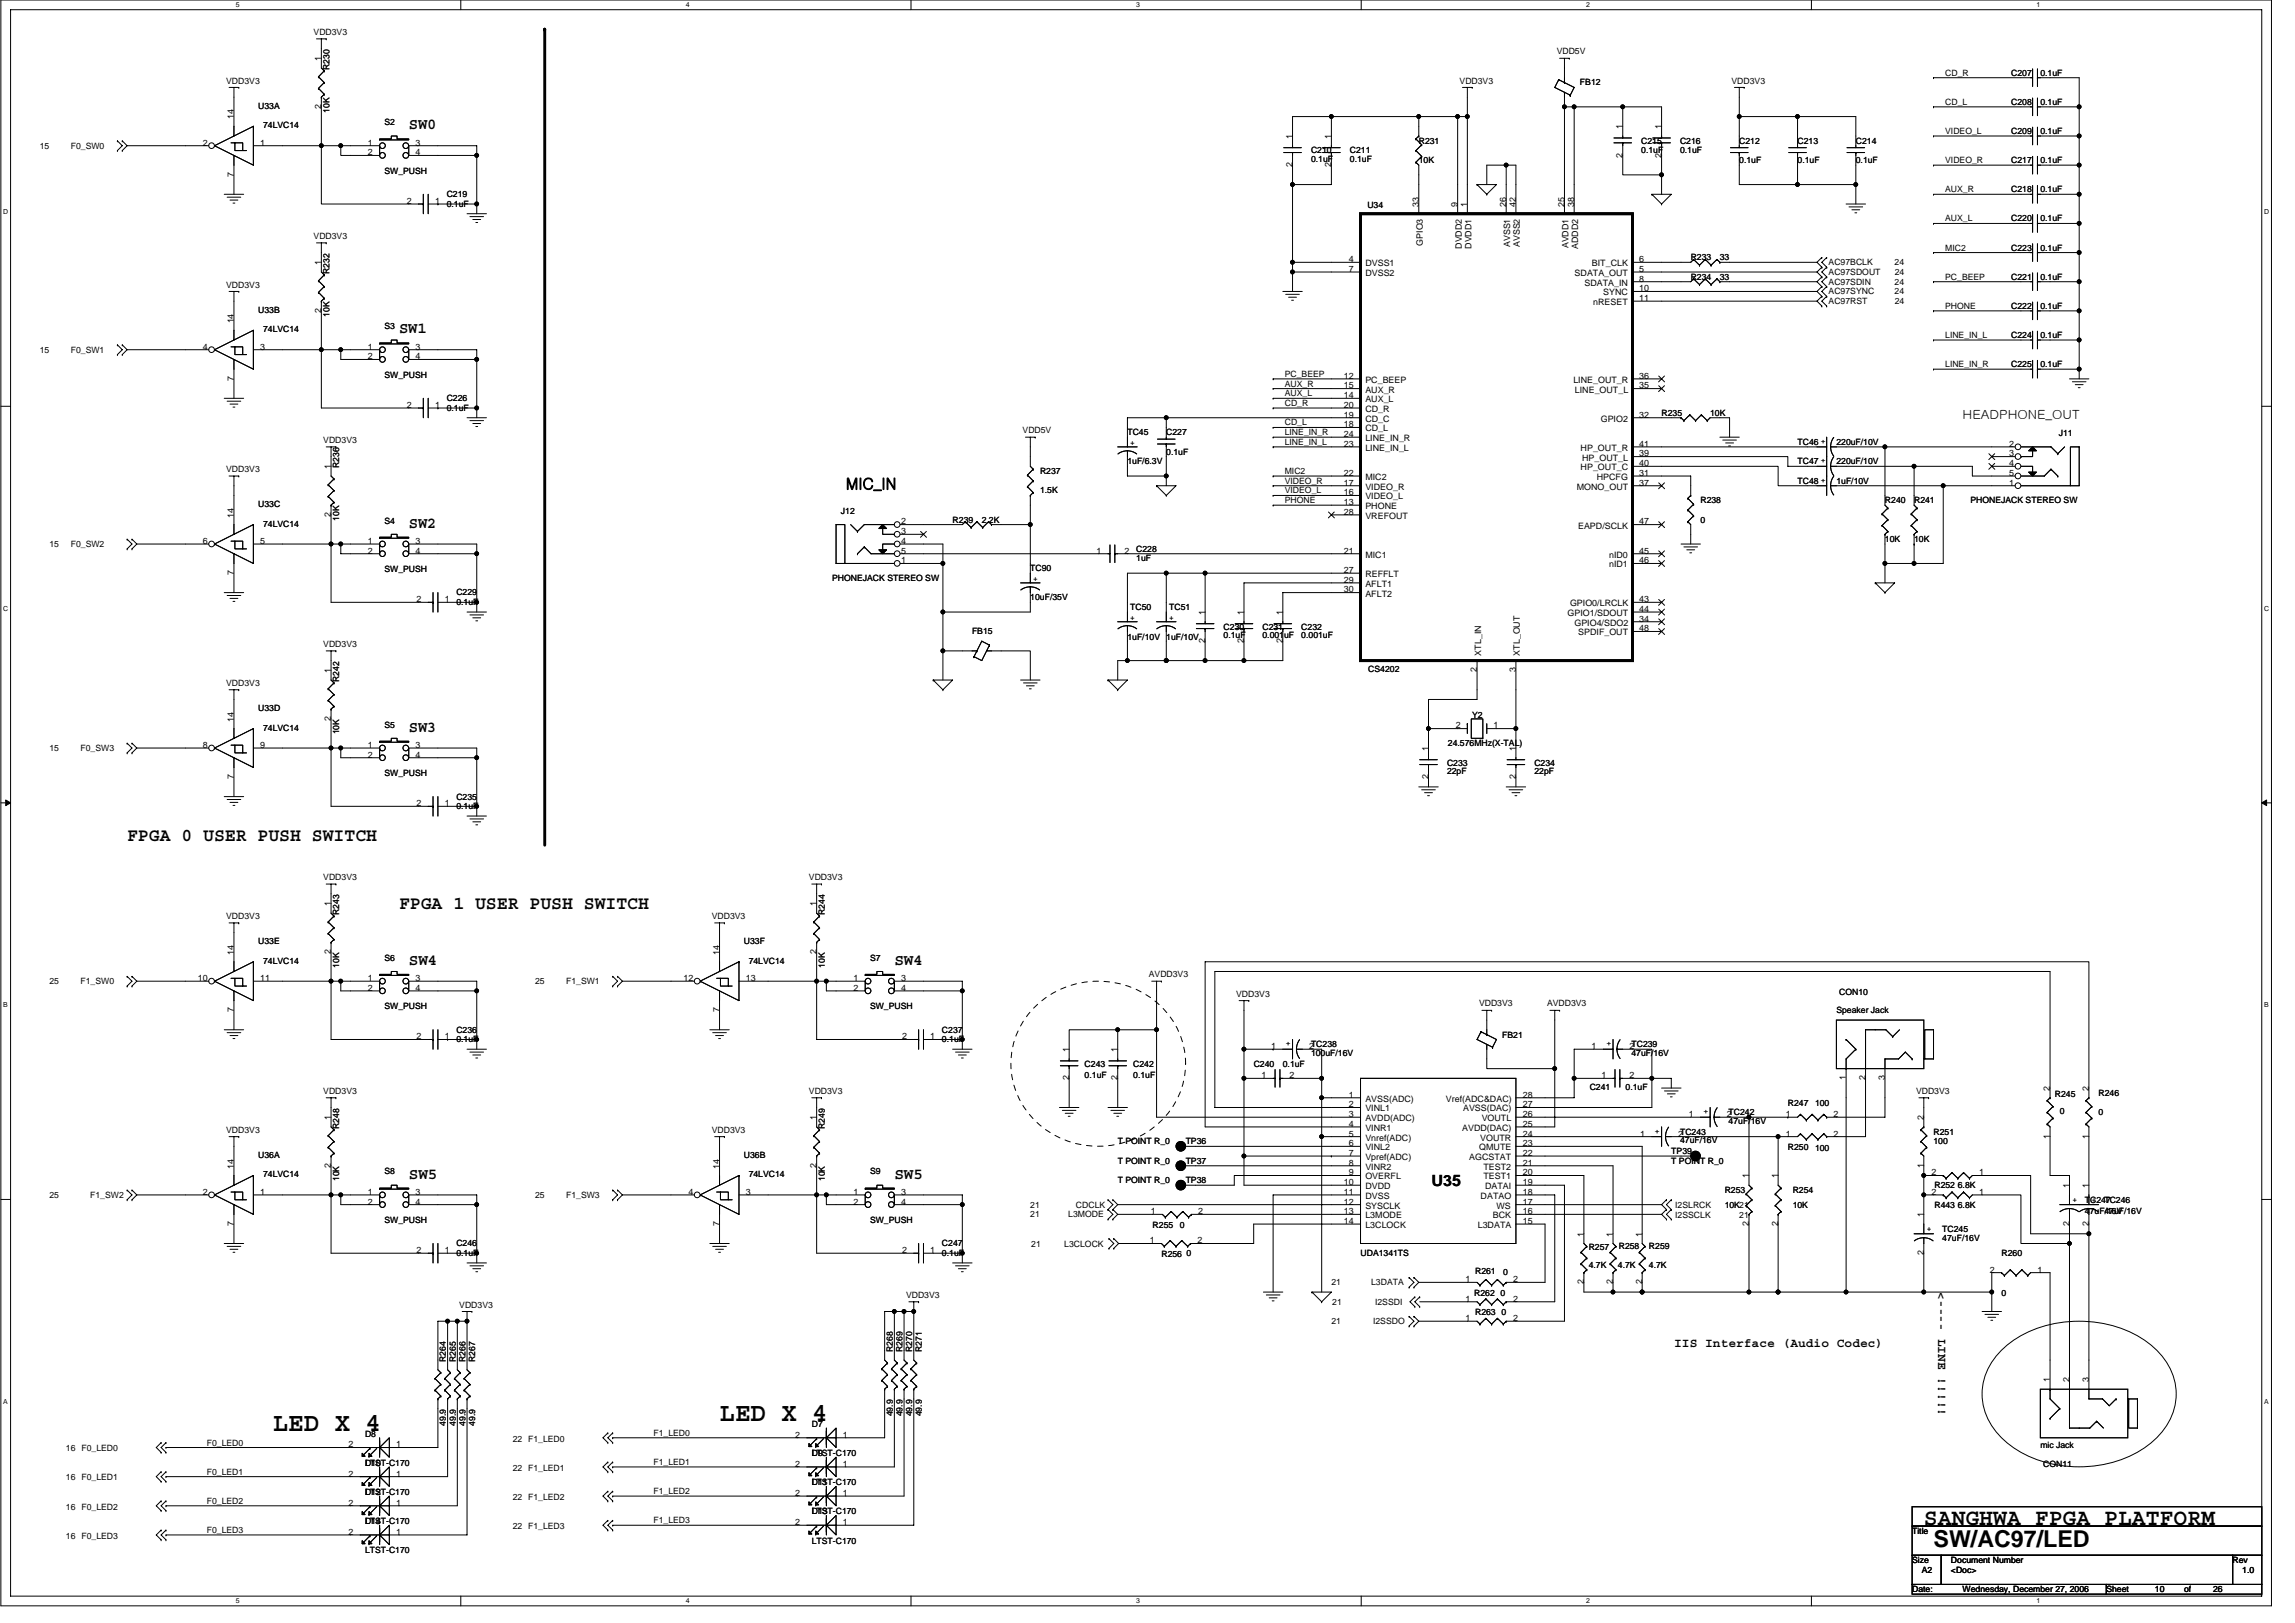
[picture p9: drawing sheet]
<svg xmlns="http://www.w3.org/2000/svg" width="420mm" height="297mm" viewBox="0 0 420 297" stroke-linecap="round" stroke-linejoin="round" font-family="sans-serif">
<defs><g id="words">
<g font-size="4.8">
<text x="49.9" y="261.8">LED X 4</text>
<text x="131.7" y="260">LED X 4</text>
</g>
<text font-size="4.3" x="354" y="283.1">SW/AC97/LED</text>
<text font-size="4.2" x="352.2" y="279.1">SANGHWA FPGA PLATFORM</text>
<g font-size="3.4">
<text x="23.3" y="153.9">FPGA 0 USER PUSH SWITCH</text>
<text x="73.1" y="166.4">FPGA 1 USER PUSH SWITCH</text>
</g>
<g font-size="2.8">
<text x="74.8" y="23.7">SW0</text>
<text x="73.1" y="61">SW1</text>
<text x="154.8" y="89.6">MIC_IN</text>
<text x="74.8" y="96.6">SW2</text>
<text x="74.8" y="133.9">SW3</text>
<text x="74.8" y="176.6">SW4</text>
<text x="163.7" y="176.6">SW4</text>
<text x="74.8" y="215.7">SW5</text>
<text x="163.7" y="215.7">SW5</text>
<text x="262.1" y="217.1">U35</text>
</g>
<g font-size="2.3">
<text x="359.3" y="76.7">HEADPHONE_OUT</text>
<text x="354.8" y="236.5" transform="rotate(90 354.8 236.5)">&lt;---- LINE !!!!!</text>
<text x="306.5" y="246.6">IIS Interface (Audio Codec)</text>
</g>
<g font-size="1.6">
<text x="57.4" y="6.4">VDD3V3</text>
<text x="58.8" y="11.2" transform="rotate(-90 58.8 11.2)">1</text>
<text x="285" y="9.9">VDD5V</text>
<text x="41.4" y="15.3">VDD3V3</text>
<text x="60.3" y="12.8" transform="rotate(-90 60.3 12.8)">R230</text>
<text x="267.2" y="15.3">VDD3V3</text>
<text x="289.3" y="15.6">FB12</text>
<text x="317" y="15.3">VDD3V3</text>
<text x="356.1" y="13.9">CD_R</text>
<text x="368.2" y="13.9">C207</text>
<text x="373.5" y="13.9">0.1uF</text>
<text x="42.8" y="21.9" transform="rotate(-90 42.8 21.9)">14</text>
<text x="47.3" y="19.9">U33A</text>
<text x="48.2" y="23.5">74LVC14</text>
<text x="58.8" y="19.9" transform="rotate(-90 58.8 19.9)">2</text>
<text x="60.3" y="20.6" transform="rotate(-90 60.3 20.6)">10K</text>
<text x="70.4" y="22.9">S2</text>
<text x="297.1" y="23.6" transform="rotate(-90 297.1 23.6)">1</text>
<text x="304.2" y="23.6" transform="rotate(-90 304.2 23.6)">1</text>
<text x="356.1" y="19.2">CD_L</text>
<text x="368.2" y="19.2">C208</text>
<text x="373.5" y="19.2">0.1uF</text>
<text x="7.3" y="27.2">15</text>
<text x="13" y="27.2">F0_SW0</text>
<text x="37.1" y="26.6">2</text>
<text x="47.6" y="26.6">1</text>
<text x="67.4" y="26.6">1</text>
<text x="67.4" y="28.4">2</text>
<text x="76.1" y="26.6">3</text>
<text x="76.1" y="28.4">4</text>
<text x="236.6" y="25.4" transform="rotate(-90 236.6 25.4)">1</text>
<text x="240" y="28.1">C210</text>
<text x="240" y="29.7">0.1uF</text>
<text x="243.7" y="25.4" transform="rotate(-90 243.7 25.4)">1</text>
<text x="247.1" y="28.1">C211</text>
<text x="247.1" y="29.7">0.1uF</text>
<text x="259.7" y="26.3">R231</text>
<text x="259.7" y="29.9">10K</text>
<text x="297.1" y="28.8" transform="rotate(-90 297.1 28.8)">2</text>
<text x="300.5" y="26.3">C215</text>
<text x="300.5" y="27.9">0.1uF</text>
<text x="304.2" y="28.8" transform="rotate(-90 304.2 28.8)">2</text>
<text x="307.6" y="26.3">C216</text>
<text x="307.6" y="27.9">0.1uF</text>
<text x="318.4" y="26.3">C212</text>
<text x="318.4" y="29.9">0.1uF</text>
<text x="329.1" y="26.3">C213</text>
<text x="329.1" y="29.9">0.1uF</text>
<text x="339.8" y="26.3">C214</text>
<text x="339.8" y="29.9">0.1uF</text>
<text x="356.1" y="24.5">VIDEO_L</text>
<text x="356.1" y="29.9">VIDEO_R</text>
<text x="368.2" y="24.5">C209</text>
<text x="368.2" y="29.9">C217</text>
<text x="373.5" y="24.5">0.1uF</text>
<text x="373.5" y="29.9">0.1uF</text>
<text x="42.8" y="32.4" transform="rotate(-90 42.8 32.4)">7</text>
<text x="70.4" y="31.8">SW_PUSH</text>
<text x="236.6" y="30.6" transform="rotate(-90 236.6 30.6)">2</text>
<text x="243.7" y="30.6" transform="rotate(-90 243.7 30.6)">2</text>
<text x="356.1" y="35.2">AUX_R</text>
<text x="368.2" y="35.2">C218</text>
<text x="373.5" y="35.2">0.1uF</text>
<text x="74.5" y="37.3">2</text>
<text x="79.6" y="37.3">1</text>
<text x="81.8" y="36.1">C219</text>
<text x="81.8" y="37.9">0.1uF</text>
<text x="250.3" y="38">U34</text>
<text x="259.7" y="37.9" transform="rotate(-90 259.7 37.9)">33</text>
<text x="266.8" y="37.9" transform="rotate(-90 266.8 37.9)">9</text>
<text x="268.6" y="37.9" transform="rotate(-90 268.6 37.9)">1</text>
<text x="275.7" y="37.9" transform="rotate(-90 275.7 37.9)">26</text>
<text x="277.5" y="37.9" transform="rotate(-90 277.5 37.9)">42</text>
<text x="286.4" y="37.9" transform="rotate(-90 286.4 37.9)">25</text>
<text x="288.2" y="37.9" transform="rotate(-90 288.2 37.9)">38</text>
<text x="356.1" y="40.5">AUX_L</text>
<text x="368.2" y="40.5">C220</text>
<text x="373.5" y="40.5">0.1uF</text>
<text x="57.4" y="43.7">VDD3V3</text>
<text x="246.9" y="48">4</text>
<text x="260.5" y="45" transform="rotate(-90 260.5 45)">GPIO3</text>
<text x="267.6" y="45.6" transform="rotate(-90 267.6 45.6)">DVDD2</text>
<text x="269.4" y="45.6" transform="rotate(-90 269.4 45.6)">DVDD1</text>
<text x="276.5" y="45.2" transform="rotate(-90 276.5 45.2)">AVSS1</text>
<text x="278.3" y="45.2" transform="rotate(-90 278.3 45.2)">AVSS2</text>
<text x="287.2" y="45.4" transform="rotate(-90 287.2 45.4)">AVDD1</text>
<text x="288.9" y="45.6" transform="rotate(-90 288.9 45.6)">ADDD2</text>
<text x="300.1" y="48">6</text>
<text x="309.5" y="47.6">R233</text>
<text x="314.9" y="47.6">33</text>
<text x="356.1" y="45.9">MIC2</text>
<text x="368.2" y="45.9">C223</text>
<text x="373.5" y="45.9">0.1uF</text>
<text x="41.4" y="52.6">VDD3V3</text>
<text x="58.8" y="48.5" transform="rotate(-90 58.8 48.5)">1</text>
<text x="60.3" y="50.1" transform="rotate(-90 60.3 50.1)">R232</text>
<text x="246.9" y="49.8">7</text>
<text x="250" y="48.7">DVSS1</text>
<text x="250" y="50.5">DVSS2</text>
<text x="288.3" y="50.5">SDATA_OUT</text>
<text x="290.1" y="52.3">SDATA_IN</text>
<text x="291.4" y="48.7">BIT_CLK</text>
<text x="300.1" y="51.5">8</text>
<text x="300.1" y="49.8">5</text>
<text x="300.1" y="53.3">10</text>
<text x="309.5" y="51.2">R234</text>
<text x="314.9" y="51.2">33</text>
<text x="334.8" y="53.9">AC97SYNC</text>
<text x="334.8" y="48.5">AC97BCLK</text>
<text x="334.8" y="50.3">AC97SDOUT</text>
<text x="334.8" y="52.1">AC97SDIN</text>
<text x="346.9" y="53.9">24</text>
<text x="346.9" y="48.5">24</text>
<text x="346.9" y="52.1">24</text>
<text x="346.9" y="50.3">24</text>
<text x="356.1" y="51.2">PC_BEEP</text>
<text x="368.2" y="51.2">C221</text>
<text x="373.5" y="51.2">0.1uF</text>
<text x="42.8" y="59.2" transform="rotate(-90 42.8 59.2)">14</text>
<text x="47.3" y="57.3">U33B</text>
<text x="58.8" y="57.3" transform="rotate(-90 58.8 57.3)">2</text>
<text x="60.3" y="58" transform="rotate(-90 60.3 58)">10K</text>
<text x="291.7" y="55.8">nRESET</text>
<text x="293.5" y="54.1">SYNC</text>
<text x="300.1" y="55.1">11</text>
<text x="334.8" y="55.6">AC97RST</text>
<text x="346.9" y="55.6">24</text>
<text x="356.1" y="56.5">PHONE</text>
<text x="368.2" y="56.5">C222</text>
<text x="373.5" y="56.5">0.1uF</text>
<text x="7.3" y="64.5">15</text>
<text x="13" y="64.5">F0_SW1</text>
<text x="37.1" y="64">4</text>
<text x="47.6" y="64">3</text>
<text x="48.2" y="60.8">74LVC14</text>
<text x="67.4" y="64">1</text>
<text x="67.4" y="65.8">2</text>
<text x="70.4" y="60.3">S3</text>
<text x="76.1" y="64">3</text>
<text x="76.1" y="65.8">4</text>
<text x="356.1" y="61.9">LINE_IN_L</text>
<text x="368.2" y="61.9">C224</text>
<text x="373.5" y="61.9">0.1uF</text>
<text x="42.8" y="69.7" transform="rotate(-90 42.8 69.7)">7</text>
<text x="70.4" y="69.2">SW_PUSH</text>
<text x="235.2" y="69">PC_BEEP</text>
<text x="235.2" y="70.8">AUX_R</text>
<text x="246.1" y="69.3">12</text>
<text x="246.1" y="71.1">15</text>
<text x="250" y="70.1">PC_BEEP</text>
<text x="250" y="71.8">AUX_R</text>
<text x="288" y="70.1">LINE_OUT_R</text>
<text x="288.3" y="71.8">LINE_OUT_L</text>
<text x="300.1" y="71.1">35</text>
<text x="300.1" y="69.3">36</text>
<text x="356.1" y="67.2">LINE_IN_R</text>
<text x="368.2" y="67.2">C225</text>
<text x="373.5" y="67.2">0.1uF</text>
<text x="74.5" y="74.7">2</text>
<text x="79.6" y="74.7">1</text>
<text x="81.8" y="73.4">C226</text>
<text x="81.8" y="75.2">0.1uF</text>
<text x="235.2" y="72.5">AUX_L</text>
<text x="235.2" y="74.3">CD_R</text>
<text x="235.2" y="77.9">CD_L</text>
<text x="246.1" y="72.9">14</text>
<text x="246.1" y="76.4">19</text>
<text x="246.1" y="74.7">20</text>
<text x="250" y="73.6">AUX_L</text>
<text x="250" y="77.2">CD_C</text>
<text x="250" y="75.4">CD_R</text>
<text x="293.1" y="77.2">GPIO2</text>
<text x="300.1" y="76.4">32</text>
<text x="304.2" y="76.1">R235</text>
<text x="313.1" y="76.1">10K</text>
<text x="59.2" y="81.1">VDD3V3</text>
<text x="187.2" y="79.3">VDD5V</text>
<text x="206.4" y="79.7">TC45</text>
<text x="206.9" y="81.4">+</text>
<text x="213.5" y="79.7">C227</text>
<text x="213.5" y="83.2">0.1uF</text>
<text x="235.2" y="79.7">LINE_IN_R</text>
<text x="235.2" y="81.4">LINE_IN_L</text>
<text x="246.1" y="78.2">18</text>
<text x="246.1" y="81.8">23</text>
<text x="246.1" y="80">24</text>
<text x="250" y="79">CD_L</text>
<text x="250" y="82.5">LINE_IN_L</text>
<text x="250" y="80.7">LINE_IN_R</text>
<text x="289.4" y="82.5">HP_OUT_R</text>
<text x="300.1" y="83.5">39</text>
<text x="300.1" y="81.8">41</text>
<text x="329.1" y="81.4">TC46</text>
<text x="334.2" y="81.3" transform="rotate(-90 334.2 81.3)">+</text>
<text x="336.2" y="81.4">220uF/10V</text>
<text x="367.8" y="81.8">2</text>
<text x="367.8" y="83.5">3</text>
<text x="376.9" y="79.8">J11</text>
<text x="41.4" y="86.4">VDD3V3</text>
<text x="60.6" y="85.9" transform="rotate(-90 60.6 85.9)">1</text>
<text x="62.1" y="85.7" transform="rotate(-90 62.1 85.7)">R236</text>
<text x="190.4" y="86.8">R237</text>
<text x="206.4" y="85">1uF/6.3V</text>
<text x="235.2" y="86.8">MIC2</text>
<text x="235.2" y="88.5">VIDEO_R</text>
<text x="246.1" y="88.9">17</text>
<text x="246.1" y="87.1">22</text>
<text x="250" y="89.6">VIDEO_R</text>
<text x="250" y="87.8">MIC2</text>
<text x="288.7" y="89.6">MONO_OUT</text>
<text x="289.4" y="86.1">HP_OUT_C</text>
<text x="289.7" y="84.3">HP_OUT_L</text>
<text x="292.3" y="87.8">HPCFG</text>
<text x="300.1" y="87.1">31</text>
<text x="300.1" y="88.9">37</text>
<text x="300.1" y="85.3">40</text>
<text x="329.1" y="88.5">TC48</text>
<text x="329.1" y="85">TC47</text>
<text x="334.2" y="88.4" transform="rotate(-90 334.2 88.4)">+</text>
<text x="334.2" y="84.8" transform="rotate(-90 334.2 84.8)">+</text>
<text x="336.2" y="88.5">1uF/10V</text>
<text x="336.2" y="85">220uF/10V</text>
<text x="367.8" y="85.3">4</text>
<text x="367.8" y="87.1">5</text>
<text x="367.8" y="88.9">1</text>
<text x="42.8" y="94.8" transform="rotate(-90 42.8 94.8)">14</text>
<text x="47.3" y="92.8">U33C</text>
<text x="60.6" y="94.6" transform="rotate(-90 60.6 94.6)">2</text>
<text x="62.1" y="95.3" transform="rotate(-90 62.1 95.3)">10K</text>
<text x="70.4" y="95.8">S4</text>
<text x="154" y="94">J12</text>
<text x="165" y="96">2</text>
<text x="174.4" y="95.7">R239</text>
<text x="179.7" y="95.7">2.2K</text>
<text x="190.4" y="90.3">1.5K</text>
<text x="235.2" y="90.3">VIDEO_L</text>
<text x="235.2" y="92.1">PHONE</text>
<text x="246.1" y="92.4">13</text>
<text x="246.1" y="90.7">16</text>
<text x="246.1" y="94.2">28</text>
<text x="250" y="93.2">PHONE</text>
<text x="250" y="91.4">VIDEO_L</text>
<text x="250" y="95">VREFOUT</text>
<text x="300.1" y="96">47</text>
<text x="311.3" y="92.1">R238</text>
<text x="311.3" y="95.7">0</text>
<text x="345.1" y="92.1">R240</text>
<text x="350.4" y="92.1">R241</text>
<text x="360.7" y="92.1">PHONEJACK STEREO SW</text>
<text x="9" y="100.1">15</text>
<text x="13" y="100.1">F0_SW2</text>
<text x="37.1" y="99.5">6</text>
<text x="47.6" y="99.5">5</text>
<text x="48.2" y="96.4">74LVC14</text>
<text x="67.4" y="99.5">1</text>
<text x="67.4" y="101.3">2</text>
<text x="76.1" y="99.5">3</text>
<text x="76.1" y="101.3">4</text>
<text x="165" y="97.8">3</text>
<text x="165" y="99.5">4</text>
<text x="165" y="101.3">5</text>
<text x="200.7" y="101.3">1</text>
<text x="205.9" y="101.3">2</text>
<text x="208" y="101">C228</text>
<text x="246.1" y="101.3">21</text>
<text x="288.9" y="96.7">EAPD/SCLK</text>
<text x="300.1" y="101.3">45</text>
<text x="345.1" y="99.2">10K</text>
<text x="350.4" y="99.2">10K</text>
<text x="42.8" y="105.3" transform="rotate(-90 42.8 105.3)">7</text>
<text x="70.4" y="104.7">SW_PUSH</text>
<text x="152.3" y="106.3">PHONEJACK STEREO SW</text>
<text x="165" y="103.1">1</text>
<text x="188.6" y="104.5">TC90</text>
<text x="189.2" y="106.3">+</text>
<text x="208" y="102.6">1uF</text>
<text x="246.1" y="104.9">27</text>
<text x="246.1" y="106.7">29</text>
<text x="250" y="102.1">MIC1</text>
<text x="250" y="105.6">REFFLT</text>
<text x="250" y="107.4">AFLT1</text>
<text x="294.6" y="102.1">nID0</text>
<text x="294.6" y="103.8">nID1</text>
<text x="300.1" y="103.1">46</text>
<text x="76.3" y="110.2">2</text>
<text x="81.4" y="110.2">1</text>
<text x="83.6" y="109">C229</text>
<text x="83.6" y="110.8">0.1uF</text>
<text x="188.6" y="109.9">10uF/35V</text>
<text x="206.9" y="113.4">+</text>
<text x="206.9" y="111.7">TC50</text>
<text x="214" y="113.4">+</text>
<text x="214" y="111.7">TC51</text>
<text x="220.6" y="112.5" transform="rotate(-90 220.6 112.5)">1</text>
<text x="227.7" y="112.5" transform="rotate(-90 227.7 112.5)">1</text>
<text x="234.8" y="112.5" transform="rotate(-90 234.8 112.5)">1</text>
<text x="246.1" y="108.4">30</text>
<text x="250" y="109.2">AFLT2</text>
<text x="287" y="112.7">GPIO1/SDOUT</text>
<text x="287.4" y="111">GPIO0/LRCLK</text>
<text x="300.1" y="112">44</text>
<text x="300.1" y="110.2">43</text>
<text x="300.1" y="113.8">34</text>
<text x="59.2" y="118.4">VDD3V3</text>
<text x="178" y="116.1">FB15</text>
<text x="206.4" y="117.2">1uF/10V</text>
<text x="213.5" y="117.2">1uF/10V</text>
<text x="220.6" y="117.7" transform="rotate(-90 220.6 117.7)">2</text>
<text x="224" y="115.2">C230</text>
<text x="224" y="116.8">0.1uF</text>
<text x="227.7" y="117.7" transform="rotate(-90 227.7 117.7)">2</text>
<text x="231.1" y="115.2">C231</text>
<text x="231.1" y="116.8">0.001uF</text>
<text x="234.8" y="117.7" transform="rotate(-90 234.8 117.7)">2</text>
<text x="238.2" y="115.2">C232</text>
<text x="238.2" y="116.8">0.001uF</text>
<text x="288.2" y="114.5">GPIO4/SDO2</text>
<text x="288.9" y="116.3">SPDIF_OUT</text>
<text x="300.1" y="115.5">48</text>
<text x="41.4" y="125.5">VDD3V3</text>
<text x="60.6" y="123.2" transform="rotate(-90 60.6 123.2)">1</text>
<text x="62.1" y="124.8" transform="rotate(-90 62.1 124.8)">R242</text>
<text x="250.5" y="123">CS4202</text>
<text x="270.4" y="123.1" transform="rotate(-90 270.4 123.1)">2</text>
<text x="271.2" y="120" transform="rotate(-90 271.2 120)">XTL_IN</text>
<text x="277.5" y="123.1" transform="rotate(-90 277.5 123.1)">3</text>
<text x="278.3" y="120" transform="rotate(-90 278.3 120)">XTL_OUT</text>
<text x="47.3" y="130.2">U33D</text>
<text x="60.6" y="132" transform="rotate(-90 60.6 132)">2</text>
<text x="269.5" y="131.4">Y2</text>
<text x="9" y="137.4">15</text>
<text x="14.7" y="137.4">F0_SW3</text>
<text x="37.1" y="136.9">8</text>
<text x="42.8" y="132.1" transform="rotate(-90 42.8 132.1)">14</text>
<text x="47.6" y="136.9">9</text>
<text x="48.2" y="133.7">74LVC14</text>
<text x="62.1" y="134.4" transform="rotate(-90 62.1 134.4)">10K</text>
<text x="67.4" y="136.9">1</text>
<text x="70.4" y="133.2">S5</text>
<text x="76.1" y="136.9">3</text>
<text x="261.5" y="137.4" transform="rotate(-90 261.5 137.4)">1</text>
<text x="265.1" y="136.5">24.576MHz(X-TAL)</text>
<text x="266.5" y="133.3">2</text>
<text x="273.4" y="133.3">1</text>
<text x="277.5" y="137.4" transform="rotate(-90 277.5 137.4)">1</text>
<text x="42.8" y="142.6" transform="rotate(-90 42.8 142.6)">7</text>
<text x="67.4" y="138.7">2</text>
<text x="70.4" y="142">SW_PUSH</text>
<text x="76.1" y="138.7">4</text>
<text x="261.5" y="142.6" transform="rotate(-90 261.5 142.6)">2</text>
<text x="264.9" y="140.1">C233</text>
<text x="264.9" y="141.7">22pF</text>
<text x="277.5" y="142.6" transform="rotate(-90 277.5 142.6)">2</text>
<text x="280.9" y="140.1">C234</text>
<text x="280.9" y="141.7">22pF</text>
<text x="76.3" y="147.6">2</text>
<text x="81.4" y="147.6">1</text>
<text x="83.6" y="146.3">C235</text>
<text x="83.6" y="148.1">0.1uF</text>
<text x="59.2" y="161.1">VDD3V3</text>
<text x="148.1" y="161.1">VDD3V3</text>
<text x="60.6" y="165.9" transform="rotate(-90 60.6 165.9)">1</text>
<text x="62.1" y="167.5" transform="rotate(-90 62.1 167.5)">R243</text>
<text x="149.5" y="165.9" transform="rotate(-90 149.5 165.9)">1</text>
<text x="151" y="167.5" transform="rotate(-90 151 167.5)">R244</text>
<text x="41.4" y="168.2">VDD3V3</text>
<text x="47.3" y="172.8">U33E</text>
<text x="130.3" y="168.2">VDD3V3</text>
<text x="136.2" y="172.8">U33F</text>
<text x="36.2" y="179.6">10</text>
<text x="42.8" y="174.8" transform="rotate(-90 42.8 174.8)">14</text>
<text x="47.6" y="179.6">11</text>
<text x="48.2" y="176.4">74LVC14</text>
<text x="60.6" y="174.6" transform="rotate(-90 60.6 174.6)">2</text>
<text x="62.1" y="177.1" transform="rotate(-90 62.1 177.1)">10K</text>
<text x="67.4" y="179.6">1</text>
<text x="70.4" y="175.8">S6</text>
<text x="76.1" y="179.6">3</text>
<text x="125.1" y="179.6">12</text>
<text x="131.7" y="174.8" transform="rotate(-90 131.7 174.8)">14</text>
<text x="136.5" y="179.6">13</text>
<text x="137.1" y="176.4">74LVC14</text>
<text x="149.5" y="174.6" transform="rotate(-90 149.5 174.6)">2</text>
<text x="151" y="177.1" transform="rotate(-90 151 177.1)">10K</text>
<text x="156.3" y="179.6">1</text>
<text x="159.3" y="175.8">S7</text>
<text x="165" y="179.6">3</text>
<text x="210.3" y="178.9">AVDD3V3</text>
<text x="9" y="180.1">25</text>
<text x="14.7" y="180.1">F1_SW0</text>
<text x="42.8" y="185.3" transform="rotate(-90 42.8 185.3)">7</text>
<text x="67.4" y="181.3">2</text>
<text x="70.4" y="184.7">SW_PUSH</text>
<text x="76.1" y="181.3">4</text>
<text x="97.9" y="180.1">25</text>
<text x="103.6" y="180.1">F1_SW1</text>
<text x="131.7" y="185.3" transform="rotate(-90 131.7 185.3)">7</text>
<text x="156.3" y="181.3">2</text>
<text x="159.3" y="184.7">SW_PUSH</text>
<text x="165" y="181.3">4</text>
<text x="226.3" y="182.4">VDD3V3</text>
<text x="270.8" y="184.2">VDD3V3</text>
<text x="283.2" y="184.2">AVDD3V3</text>
<text x="336.2" y="185.4">Speaker Jack</text>
<text x="336.7" y="182.1">CON10</text>
<text x="76.3" y="190.2">2</text>
<text x="81.4" y="190.2">1</text>
<text x="83.6" y="189">C236</text>
<text x="83.6" y="190.8">0.1uF</text>
<text x="165.2" y="190.2">2</text>
<text x="170.3" y="190.2">1</text>
<text x="172.5" y="189">C237</text>
<text x="172.5" y="190.8">0.1uF</text>
<text x="236.2" y="191.5" transform="rotate(-90 236.2 191.5)">+</text>
<text x="275" y="189.9">FB21</text>
<text x="294.9" y="191.5" transform="rotate(-90 294.9 191.5)">+</text>
<text x="195.7" y="197.7" transform="rotate(-90 195.7 197.7)">2</text>
<text x="195.7" y="192.6" transform="rotate(-90 195.7 192.6)">1</text>
<text x="198.6" y="195.2">C243</text>
<text x="198.6" y="197.4">0.1uF</text>
<text x="204.6" y="197.7" transform="rotate(-90 204.6 197.7)">2</text>
<text x="204.6" y="192.6" transform="rotate(-90 204.6 192.6)">1</text>
<text x="207.5" y="195.2">C242</text>
<text x="207.5" y="197.4">0.1uF</text>
<text x="229.5" y="195.2">C240</text>
<text x="230.9" y="197.3">1</text>
<text x="232.7" y="192">1</text>
<text x="234.9" y="195.2">0.1uF</text>
<text x="236.1" y="197.3">2</text>
<text x="239.7" y="192">2TC238</text>
<text x="240" y="193.3">100uF/16V</text>
<text x="291.4" y="192">1</text>
<text x="293.2" y="197.3">1</text>
<text x="298.3" y="197.3">2</text>
<text x="298.3" y="192">2TC239</text>
<text x="298.7" y="193.3">47uF/16V</text>
<text x="338" y="197.7" transform="rotate(-90 338 197.7)">1</text>
<text x="341.5" y="197.7" transform="rotate(-90 341.5 197.7)">2</text>
<text x="345.1" y="197.7" transform="rotate(-90 345.1 197.7)">3</text>
<text x="59.2" y="200.2">VDD3V3</text>
<text x="148.1" y="200.2">VDD3V3</text>
<text x="246.9" y="200.9">1</text>
<text x="246.9" y="202.7">2</text>
<text x="250" y="201.6">AVSS(ADC)</text>
<text x="250" y="203.4">VINL1</text>
<text x="264.7" y="201.6">Vref(ADC&amp;DAC)</text>
<text x="267.9" y="203.4">AVSS(DAC)</text>
<text x="278.8" y="202.7">27</text>
<text x="278.8" y="200.9">28</text>
<text x="291" y="199.5">C241</text>
<text x="297.6" y="199.5">0.1uF</text>
<text x="312.7" y="203.9" transform="rotate(-90 312.7 203.9)">+</text>
<text x="327.3" y="202.3">R247</text>
<text x="332.3" y="202.3">100</text>
<text x="350.8" y="200.2">VDD3V3</text>
<text x="375.3" y="199.7" transform="rotate(-90 375.3 199.7)">2</text>
<text x="376.2" y="200.7">R245</text>
<text x="377.1" y="203.9">0</text>
<text x="382.4" y="199.7" transform="rotate(-90 382.4 199.7)">2</text>
<text x="384.2" y="200.6">R246</text>
<text x="41.4" y="207.3">VDD3V3</text>
<text x="60.6" y="205" transform="rotate(-90 60.6 205)">1</text>
<text x="62.1" y="206.6" transform="rotate(-90 62.1 206.6)">R248</text>
<text x="130.3" y="207.3">VDD3V3</text>
<text x="149.5" y="205" transform="rotate(-90 149.5 205)">1</text>
<text x="151" y="206.6" transform="rotate(-90 151 206.6)">R249</text>
<text x="204.6" y="209.4">T POINT R_0</text>
<text x="217.1" y="209.4">TP36</text>
<text x="246.9" y="204.4">3</text>
<text x="246.9" y="206.2">4</text>
<text x="246.9" y="208">5</text>
<text x="246.9" y="209.8">6</text>
<text x="250" y="205.2">AVDD(ADC)</text>
<text x="250" y="207">VINR1</text>
<text x="250" y="208.7">Vnref(ADC)</text>
<text x="267.7" y="207">AVDD(DAC)</text>
<text x="271" y="208.7">VOUTR</text>
<text x="271.3" y="205.2">VOUTL</text>
<text x="278.8" y="204.4">26</text>
<text x="278.8" y="208">24</text>
<text x="278.8" y="209.8">23</text>
<text x="278.8" y="206.2">25</text>
<text x="300.3" y="208">1</text>
<text x="303.8" y="207.5" transform="rotate(-90 303.8 207.5)">+</text>
<text x="307.2" y="208">2TC243</text>
<text x="307.6" y="209.3">47uF/16V</text>
<text x="309.2" y="204.4">1</text>
<text x="316.1" y="204.4">2TC242</text>
<text x="316.5" y="205.7">47uF/16V</text>
<text x="327" y="208">1</text>
<text x="327" y="204.4">1</text>
<text x="335.7" y="208">2</text>
<text x="335.7" y="204.4">2</text>
<text x="352.2" y="205" transform="rotate(-90 352.2 205)">2</text>
<text x="354" y="207.7">R251</text>
<text x="354" y="209.4">100</text>
<text x="375.3" y="208.4" transform="rotate(-90 375.3 208.4)">1</text>
<text x="382.4" y="208.4" transform="rotate(-90 382.4 208.4)">1</text>
<text x="384.2" y="204.1">0</text>
<text x="42.8" y="213.9" transform="rotate(-90 42.8 213.9)">14</text>
<text x="47.3" y="211.9">U36A</text>
<text x="48.2" y="215.5">74LVC14</text>
<text x="60.6" y="213.7" transform="rotate(-90 60.6 213.7)">2</text>
<text x="70.4" y="214.9">S8</text>
<text x="131.7" y="213.9" transform="rotate(-90 131.7 213.9)">14</text>
<text x="136.2" y="211.9">U36B</text>
<text x="137.1" y="215.5">74LVC14</text>
<text x="149.5" y="213.7" transform="rotate(-90 149.5 213.7)">2</text>
<text x="159.3" y="214.9">S9</text>
<text x="204.6" y="213">T POINT R_0</text>
<text x="217.1" y="213">TP37</text>
<text x="246.9" y="211.6">7</text>
<text x="246.9" y="213.3">8</text>
<text x="246.9" y="215.1">9</text>
<text x="250" y="210.5">VINL2</text>
<text x="250" y="212.3">Vpref(ADC)</text>
<text x="250" y="214.1">VINR2</text>
<text x="250" y="215.9">OVERFL</text>
<text x="269" y="212.3">AGCSTAT</text>
<text x="270.8" y="210.5">QMUTE</text>
<text x="271.6" y="215.9">TEST1</text>
<text x="271.6" y="214.1">TEST2</text>
<text x="278.8" y="211.6">22</text>
<text x="278.8" y="215.1">20</text>
<text x="278.8" y="213.3">21</text>
<text x="306" y="211.2">TP39</text>
<text x="306" y="213">T POINT R_0</text>
<text x="320.2" y="215.7" transform="rotate(-90 320.2 215.7)">1</text>
<text x="325.5" y="215.7" transform="rotate(-90 325.5 215.7)">1</text>
<text x="327.3" y="210.5">R250</text>
<text x="332.3" y="210.7">100</text>
<text x="352.2" y="213.7" transform="rotate(-90 352.2 213.7)">1</text>
<text x="353.6" y="215.1">2</text>
<text x="362.3" y="215.1">1</text>
<text x="9" y="219.2">25</text>
<text x="16.5" y="219.2">F1_SW2</text>
<text x="37.1" y="218.7">2</text>
<text x="47.6" y="218.7">1</text>
<text x="62.1" y="216.2" transform="rotate(-90 62.1 216.2)">10K</text>
<text x="67.4" y="218.7">1</text>
<text x="67.4" y="220.5">2</text>
<text x="76.1" y="218.7">3</text>
<text x="76.1" y="220.5">4</text>
<text x="97.9" y="219.2">25</text>
<text x="103.6" y="219.2">F1_SW3</text>
<text x="126" y="218.7">4</text>
<text x="136.5" y="218.7">3</text>
<text x="151" y="216.2" transform="rotate(-90 151 216.2)">10K</text>
<text x="156.3" y="218.7">1</text>
<text x="156.3" y="220.5">2</text>
<text x="165" y="218.7">3</text>
<text x="165" y="220.5">4</text>
<text x="188.6" y="221">21</text>
<text x="197" y="221">CDCLK</text>
<text x="204.6" y="216.6">T POINT R_0</text>
<text x="217.1" y="216.6">TP38</text>
<text x="246.1" y="216.9">10</text>
<text x="246.1" y="218.7">11</text>
<text x="246.1" y="220.5">12</text>
<text x="250" y="217.6">DVDD</text>
<text x="250" y="219.4">DVSS</text>
<text x="250" y="221.2">SYSCLK</text>
<text x="271.1" y="219.4">DATAO</text>
<text x="271.9" y="217.6">DATAI</text>
<text x="274" y="221.2">WS</text>
<text x="278.8" y="216.9">19</text>
<text x="278.8" y="220.5">17</text>
<text x="278.8" y="218.7">18</text>
<text x="306.7" y="221">I2SLRCK</text>
<text x="315.8" y="218.3">R253</text>
<text x="315.8" y="221">10K21</text>
<text x="328.2" y="218.3">R254</text>
<text x="328.2" y="221">10K</text>
<text x="353.6" y="218.7">2</text>
<text x="354.1" y="221">R443 6.8K</text>
<text x="354.1" y="217.4">R252 6.8K</text>
<text x="362.3" y="218.7">1</text>
<text x="378.9" y="217.4" transform="rotate(-90 378.9 217.4)">1</text>
<text x="379.4" y="219.9">+</text>
<text x="381.7" y="220.1">TC247</text>
<text x="382.4" y="217.4" transform="rotate(-90 382.4 217.4)">1</text>
<text x="383" y="219.9">+</text>
<text x="385.3" y="220.1">TC246</text>
<text x="42.8" y="224.4" transform="rotate(-90 42.8 224.4)">7</text>
<text x="70.4" y="223.8">SW_PUSH</text>
<text x="131.7" y="224.4" transform="rotate(-90 131.7 224.4)">7</text>
<text x="159.3" y="223.8">SW_PUSH</text>
<text x="188.6" y="222.8">21</text>
<text x="195.6" y="222.8">L3MODE</text>
<text x="210.5" y="227.6">1</text>
<text x="210.7" y="222.2">1</text>
<text x="211" y="224.7">R255</text>
<text x="216" y="224.7">0</text>
<text x="219.2" y="227.6">2</text>
<text x="219.4" y="222.2">2</text>
<text x="246.1" y="222.2">13</text>
<text x="246.1" y="224">14</text>
<text x="250" y="223">L3MODE</text>
<text x="250" y="224.7">L3CLOCK</text>
<text x="270.5" y="224.7">L3DATA</text>
<text x="273.3" y="223">BCK</text>
<text x="278.8" y="224">15</text>
<text x="278.8" y="222.2">16</text>
<text x="290" y="226.3" transform="rotate(-90 290 226.3)">1</text>
<text x="295.3" y="226.3" transform="rotate(-90 295.3 226.3)">1</text>
<text x="300.6" y="226.3" transform="rotate(-90 300.6 226.3)">1</text>
<text x="306.7" y="222.9">I2SSCLK</text>
<text x="318.4" y="222.9">21</text>
<text x="320.2" y="224.4" transform="rotate(-90 320.2 224.4)">2</text>
<text x="325.5" y="224.4" transform="rotate(-90 325.5 224.4)">2</text>
<text x="352.2" y="222.8" transform="rotate(-90 352.2 222.8)">1</text>
<text x="352.7" y="225.3">+</text>
<text x="355.6" y="225.4">TC245</text>
<text x="355.6" y="227.1">47uF/16V</text>
<text x="378.9" y="224.4" transform="rotate(-90 378.9 224.4)">2</text>
<text x="381.7" y="222.2">47uF/16V</text>
<text x="382.4" y="224.4" transform="rotate(-90 382.4 224.4)">2</text>
<text x="385.3" y="222.2">47uF/16V</text>
<text x="76.3" y="229.3">2</text>
<text x="81.4" y="229.3">1</text>
<text x="83.6" y="228.1">C246</text>
<text x="83.6" y="229.9">0.1uF</text>
<text x="165.2" y="229.3">2</text>
<text x="170.3" y="229.3">1</text>
<text x="172.5" y="228.1">C247</text>
<text x="172.5" y="229.9">0.1uF</text>
<text x="188.8" y="228.3">21</text>
<text x="194.8" y="228.3">L3CLOCK</text>
<text x="212.6" y="230.1">R256</text>
<text x="217.2" y="229.9">0</text>
<text x="249.1" y="229.9">UDA1341TS</text>
<text x="270.1" y="233.1">R261</text>
<text x="275.2" y="233.3">0</text>
<text x="290.9" y="228.8">R257</text>
<text x="290.9" y="232">4.7K</text>
<text x="296.2" y="232">4.7K</text>
<text x="296.4" y="228.6">R258</text>
<text x="301.9" y="228.6">R259</text>
<text x="301.9" y="232">4.7K</text>
<text x="352.2" y="229.7" transform="rotate(-90 352.2 229.7)">2</text>
<text x="364.3" y="232.9">2</text>
<text x="366.4" y="229.9">R260</text>
<text x="373" y="232.9">1</text>
<text x="84.1" y="239.3">VDD3V3</text>
<text x="165.9" y="237.5">VDD3V3</text>
<text x="243.7" y="235.2">21</text>
<text x="243.9" y="238.8">21</text>
<text x="251" y="235.2">L3DATA</text>
<text x="251.7" y="238.8">I2SSDI</text>
<text x="268.3" y="234.7">1</text>
<text x="268.3" y="238.2">1</text>
<text x="269.9" y="237.2">R262 0</text>
<text x="277" y="234.7">2</text>
<text x="277" y="238.2">2</text>
<text x="290" y="235.1" transform="rotate(-90 290 235.1)">2</text>
<text x="295.3" y="235.1" transform="rotate(-90 295.3 235.1)">2</text>
<text x="300.6" y="235.1" transform="rotate(-90 300.6 235.1)">2</text>
<text x="366.4" y="237.2">0</text>
<text x="243.7" y="242.3">21</text>
<text x="251.4" y="242.3">I2SSDO</text>
<text x="268.3" y="241.8">1</text>
<text x="270.1" y="240.7">R263 0</text>
<text x="277" y="241.8">2</text>
<text x="81.6" y="249.3" transform="rotate(-90 81.6 249.3)">R264</text>
<text x="83.4" y="249.3" transform="rotate(-90 83.4 249.3)">R265</text>
<text x="85.2" y="249.3" transform="rotate(-90 85.2 249.3)">R266</text>
<text x="87" y="249.3" transform="rotate(-90 87 249.3)">R267</text>
<text x="163.4" y="247.5" transform="rotate(-90 163.4 247.5)">R268</text>
<text x="165.2" y="247.5" transform="rotate(-90 165.2 247.5)">R269</text>
<text x="167" y="247.5" transform="rotate(-90 167 247.5)">R270</text>
<text x="168.8" y="247.5" transform="rotate(-90 168.8 247.5)">R271</text>
<text x="375.3" y="253" transform="rotate(-90 375.3 253)">1</text>
<text x="378.9" y="253" transform="rotate(-90 378.9 253)">2</text>
<text x="382.4" y="253" transform="rotate(-90 382.4 253)">3</text>
<text x="66.8" y="263">D8</text>
<text x="81.6" y="261" transform="rotate(-90 81.6 261)">49.9</text>
<text x="83.4" y="261" transform="rotate(-90 83.4 261)">49.9</text>
<text x="85.2" y="261" transform="rotate(-90 85.2 261)">49.9</text>
<text x="87" y="261" transform="rotate(-90 87 261)">49.9</text>
<text x="93.9" y="263.8">22 F1_LED0</text>
<text x="119.6" y="262.8">F1_LED0</text>
<text x="145.6" y="263.1">2</text>
<text x="148.6" y="261.2">D7</text>
<text x="154.3" y="263.1">1</text>
<text x="163.4" y="259.2" transform="rotate(-90 163.4 259.2)">49.9</text>
<text x="165.2" y="259.2" transform="rotate(-90 165.2 259.2)">49.9</text>
<text x="167" y="259.2" transform="rotate(-90 167 259.2)">49.9</text>
<text x="168.8" y="259.2" transform="rotate(-90 168.8 259.2)">49.9</text>
<text x="12.1" y="265.6">16 F0_LED0</text>
<text x="37.9" y="269.9">F0_LED1</text>
<text x="37.9" y="264.6">F0_LED0</text>
<text x="63.8" y="264.9">2</text>
<text x="66.8" y="268.3">LTST-C170</text>
<text x="66.8" y="268.3">D10</text>
<text x="72.5" y="264.9">1</text>
<text x="93.9" y="269.2">22 F1_LED1</text>
<text x="119.6" y="268.1">F1_LED1</text>
<text x="145.6" y="268.5">2</text>
<text x="148.6" y="266.5">LTST-C170</text>
<text x="148.6" y="266.5">D9</text>
<text x="154.3" y="268.5">1</text>
<text x="373.5" y="265.1">mic Jack</text>
<text x="374.1" y="268.5">CON11</text>
<text x="12.1" y="271">16 F0_LED1</text>
<text x="37.9" y="275.2">F0_LED2</text>
<text x="63.8" y="275.6">2</text>
<text x="63.8" y="270.2">2</text>
<text x="66.8" y="273.6">D12</text>
<text x="66.8" y="273.6">LTST-C170</text>
<text x="72.5" y="275.6">1</text>
<text x="72.5" y="270.2">1</text>
<text x="93.9" y="274.5">22 F1_LED2</text>
<text x="119.6" y="273.5">F1_LED2</text>
<text x="145.6" y="273.8">2</text>
<text x="148.6" y="271.8">D11</text>
<text x="148.6" y="271.8">LTST-C170</text>
<text x="154.3" y="273.8">1</text>
<text x="12.1" y="276.3">16 F0_LED2</text>
<text x="12.1" y="281.6">16 F0_LED3</text>
<text x="37.9" y="280.6">F0_LED3</text>
<text x="63.8" y="280.9">2</text>
<text x="66.8" y="279">LTST-C170</text>
<text x="66.8" y="279">D14</text>
<text x="72.5" y="280.9">1</text>
<text x="93.9" y="279.8">22 F1_LED3</text>
<text x="119.6" y="278.8">F1_LED3</text>
<text x="145.6" y="279.1">2</text>
<text x="148.6" y="277.2">LTST-C170</text>
<text x="148.6" y="277.2">D13</text>
<text x="154.3" y="279.1">1</text>
<text x="350.1" y="280.7">Title</text>
<text x="66.8" y="284.3">LTST-C170</text>
<text x="148.6" y="282.5">LTST-C170</text>
<text x="350.1" y="286.1">Size</text>
<text x="351.8" y="287.8">A2</text>
<text x="357.2" y="286.1">Document Number</text>
<text x="357.2" y="287.8">&lt;Doc&gt;</text>
<text x="408.7" y="286.1">Rev</text>
<text x="410.5" y="287.8">1.0</text>
<text x="350.1" y="291.4">Date:</text>
<text x="359.3" y="291.4">Wednesday, December 27, 2006</text>
<text x="385.6" y="291.4">Sheet</text>
<text x="394.5" y="291.4">10</text>
<text x="399.8" y="291.4">of</text>
<text x="405.2" y="291.4">26</text>
</g>
<g font-size="1.3">
<text x="43.1" y="1.3">5</text>
<text x="125.6" y="1.3">4</text>
<text x="208" y="1.3">3</text>
<text x="290.4" y="1.3">2</text>
<text x="372.8" y="1.3">1</text>
<text x=".6" y="39.2">D</text>
<text x="414.5" y="39.2">D</text>
<text x=".6" y="111.8">C</text>
<text x="414.5" y="111.8">C</text>
<text x=".6" y="184.4">B</text>
<text x="414.5" y="184.4">B</text>
<text x=".6" y="256.9">A</text>
<text x="414.5" y="256.9">A</text>
<text x="43.1" y="293.5">5</text>
<text x="125.6" y="293.5">4</text>
<text x="208" y="293.5">3</text>
<text x="290.4" y="293.5">2</text>
<text x="372.8" y="293.5">1</text>
</g>
</g></defs>
<path d="M.2 0h415.7v293.9h-415.7zM1.9 1.8h412.2v290.3h-412.2z" fill="none" stroke="#000" stroke-width=".18"/>
<g fill="#fff">
<path d="M43.1 .2h.7v1.4h-.7z"/>
<path d="M43.1 292.3h.7v1.4h-.7z"/>
</g>
<path d="M84.4 0v1.8M84.4 292.1v1.8" fill="none" stroke="#000" stroke-width=".18"/>
<g fill="#fff">
<path d="M125.6 .2h.7v1.4h-.7z"/>
<path d="M125.6 292.3h.7v1.4h-.7z"/>
</g>
<path d="M166.8 0v1.8M166.8 292.1v1.8" fill="none" stroke="#000" stroke-width=".18"/>
<g fill="#fff">
<path d="M208 .2h.7v1.4h-.7z"/>
<path d="M208 292.3h.7v1.4h-.7z"/>
</g>
<path d="M249.2 0v1.8M249.2 292.1v1.8" fill="none" stroke="#000" stroke-width=".18"/>
<g fill="#fff">
<path d="M290.4 .2h.7v1.4h-.7z"/>
<path d="M290.4 292.3h.7v1.4h-.7z"/>
</g>
<path d="M331.6 0v1.8M331.6 292.1v1.8" fill="none" stroke="#000" stroke-width=".18"/>
<g fill="#fff">
<path d="M372.8 .2h.7v1.4h-.7z"/>
<path d="M372.8 292.3h.7v1.4h-.7z"/>
<path d="M.6 38.1h.9v1.4h-.9z"/>
<path d="M414.5 38.1h.9v1.4h-.9z"/>
<path d="M.6 110.6h.9v1.5h-.9z"/>
<path d="M414.5 110.6h.9v1.5h-.9z"/>
</g>
<path d="M.2 74.4h1.7M414.1 74.4h1.8" fill="none" stroke="#000" stroke-width=".18"/>
<g fill="#fff">
<path d="M.6 183.2h.8v1.4h-.8z"/>
<path d="M414.5 183.2h.9v1.4h-.9z"/>
</g>
<path d="M.2 146.9h1.7M414.1 146.9h1.8" fill="none" stroke="#000" stroke-width=".18"/>
<path d="M1 146.4l.9 .5-.9 .5zM414.1 146.9l.9-.5v1z" fill="#000" stroke="#000" stroke-width=".18"/>
<g fill="#fff">
<path d="M.6 255.8h.8v1.4h-.8z"/>
<path d="M414.5 255.8h.9v1.4h-.9z"/>
</g>
<g fill="none" stroke="#000" stroke-width=".18">
<path d="M41.9 16h1.8M42.8 16v1.8M43.7 16h.1M57.9 7.1h1.8M58.8 7.1v3.6M58.8 19.6v7.1M59.7 7.1h.1M267.7 16h1.8M268.6 16v5.3M269.5 16h.1M285.5 10.7h1.8M286.4 19.6h.1"/>
<path d="M286.4 19.6h1.8M286.4 10.7v1.7M286.4 19.6v14.2M287.3 10.7h.1M288.2 19.6h.1M288.2 19.6h16v5.7M288.2 19.6v14.2M297.1 19.6h.1M297.1 19.6v3.5M317.5 16h1.8M318.4 16v5.3M319.3 16h.1"/>
<path d="M354 14.2h.1M354 19.6h.1M354 19.6h18.1M354 14.2h16M372.1 17.9v3.3M373 19.6h7.7M373 17.9v3.3M373 19.6h.1M375.3 14.2h5.4v5.4M380.7 19.6h.1M380.7 19.6v32M21.5 27.6h.1"/>
<path d="M21.5 25.8h.1M21.5 25.8l.9 .9-.9 .9M22.4 25.8h.1M22.4 27.6h.1M22.4 25.8l.9 .9M23.3 26.7h10.6M23.3 26.7l-.9 .9M41.1 35.6h3.5M41.6 36.1h2.5M42.1 36.6h1.4M42.7 37.2h.3M51.7 26.7h7.1"/>
<path d="M58.8 26.7v10.6h16M58.8 26.7h.1M58.8 26.7h3.6M62.4 26.7h1.8M62.4 26.7v1.7h1.8M62.4 26.7h.1M80.2 37.3h7.1v1.8M80.2 37.3h.1M80.2 26.7h7.1v1.7M80.2 28.4h7.1M85.5 39.1h3.6M86 39.6h2.5"/>
<path d="M87.3 28.4h.1M87.3 28.4v8.9M236.6 30.2v3.6M236.6 33.8v14.2h7.1M236.6 33.8h.1M243.7 21.3h.1M243.7 21.3h-7.1v3.6M243.7 21.3v3.6M243.7 30.2v3.6h-7.1M243.7 21.3h23.2M259.7 21.3h.1M259.7 21.3v1.8"/>
<path d="M259.7 32v1.8M266.9 21.3h1.7v12.5M266.9 21.3h.1M266.9 21.3v12.5M270.4 33.8h3.6l-1.8 1.8M270.4 33.8h.1M270.4 33.8l1.8 1.8M272.2 35.6h.1M275.7 30.2h-3.5v3.6M275.7 30.2h1.8v3.6M275.7 30.2h.1M275.7 30.2v3.6"/>
<path d="M297.1 28.4v3.6h7.1M302.4 35.6h3.6l-1.8 1.7M302.4 35.6h.1M302.4 35.6l1.8 1.7M302.6 26.1h3.2M302.6 25.3h3.2M304.2 26.1v5.9M304.2 32h.1M304.2 37.3h.1M304.2 26.1h.1M304.2 32v3.6M318.4 21.3h.1"/>
<path d="M318.4 30.2v3.6h10.7M318.4 21.3h10.7M318.4 21.3v3.6M329.1 21.3h10.7v3.6M329.1 21.3v3.6M329.1 33.8h.1M329.1 30.2v3.6M329.1 33.8h10.7M338 37.3h3.5M338.5 37.9h2.5M339 38.4h1.5M339.6 38.9h.3"/>
<path d="M339.8 30.2v3.6M339.8 33.8v3.5M354 24.9h.1M354 30.2h.1M354 35.6h.1M354 35.6h18.1M354 24.9h16M354 30.2h16M372.1 34v3.2M373 35.6h7.7M373 34v3.2M373 35.6h.1"/>
<path d="M375.3 24.9h5.4M375.3 30.2h5.4M380.7 35.6h.1M380.7 30.2h.1M380.7 24.9h.1M41.9 53.3h1.8M42.8 53.3v1.8M43.7 53.3h.1M57.9 44.4h1.8M58.3 51.4h.1M58.3 53.5h.1M58.3 51.4l1.1 1.1"/>
<path d="M58.3 53.5l1.1 1.1M58.8 55.1v8.9M58.8 44.4v5.4l.6 .5M58.8 55.1h.1M59.4 50.3h.1M59.4 52.5h.1M59.4 54.6h.1M59.4 50.3l-1.1 1.1M59.4 52.5l-1.1 1M59.4 54.6l-.6 .5M59.7 44.4h.1M86.6 40.2h1.4"/>
<path d="M87.1 40.7h.3M234.9 53.3h3.5M235.4 53.9h2.5M235.9 54.4h1.5M236.5 54.9h.3M236.6 48h.1M236.6 49.8v3.5M236.6 49.8h.1M236.6 48v1.8M236.6 49.8h7.1M304.2 55.1h28.4M304.2 53.3h28.4"/>
<path d="M304.2 49.8h28.4M304.2 48h3.6M304.2 51.6h3.6M316.6 51.6h16M316.6 48h16M332.6 53.3l.9 .9M332.6 55.1l.9 .9M332.6 48l.9 .9M332.6 49.8l.9 .9M332.6 51.6l.9 .9M333.5 52.5h.1M333.5 54.2h.1"/>
<path d="M333.5 56h.1M333.5 47.1h.1M333.5 48.9h.1M333.5 50.7h.1M333.5 52.5l-.9 .8M333.5 54.2l-.9 .9M333.5 47.1l-.9 .9M333.5 48.9l-.9 .9M333.5 50.7l-.9 .9M334.4 54.2h.1M334.4 52.5h.1M334.4 56h.1"/>
<path d="M334.4 48.9h.1M334.4 47.1h.1M334.4 50.7h.1M334.4 52.5l-.9 .8 .9 .9M334.4 54.2l-.9 .9 .9 .9M334.4 47.1l-.9 .9 .9 .9M334.4 48.9l-.9 .9 .9 .9M334.4 50.7l-.9 .9 .9 .9M354 40.9h.1M354 46.2h.1M354 51.6h.1M354 56.9h.1"/>
<path d="M354 40.9h16M354 46.2h16M354 51.6h16M354 56.9h16M375.3 40.9h5.4M375.3 46.2h5.4M375.3 56.9h5.4M375.3 51.6h5.4M380.7 46.2h.1M380.7 51.6v5.3M380.7 40.9h.1M380.7 56.9h.1"/>
<path d="M380.7 56.9v12.4M21.5 64.9h.1M21.5 63.1h.1M21.5 63.1l.9 .9-.9 .9M22.4 63.1h.1M22.4 64.9h.1M22.4 63.1l.9 .9M23.3 64h10.6M23.3 64l-.9 .9M41.1 72.9h3.5M41.6 73.4h2.5M42.1 74h1.4"/>
<path d="M42.7 74.5h.3M51.7 64h7.1M58.8 64v10.7h18.7M58.8 64h.1M58.8 64h3.6M62.4 64v1.8h1.8M62.4 64h.1M62.4 64h1.8M77.5 72.9v3.6M77.5 74.7h.1M78.4 72.9v3.6M78.4 74.7h8.9"/>
<path d="M80.2 64h7.1v1.8M80.2 74.7h.1M80.2 65.8h7.1M85.5 76.5h3.6M86 77h2.5M86.6 77.5h1.4M87.1 78.1h.3M87.3 74.7v1.8M87.3 65.8h.1M87.3 65.8v8.9M206.4 78.2v-1.7h7.1v1.7M213.5 76.5h.1"/>
<path d="M213.5 76.5h30.2M233.1 69.3h.1M233.1 71.1h.1M233.1 72.9h.1M233.1 74.7h.1M233.1 78.2h.1M233.1 74.7h10.6M233.1 69.3h10.6M233.1 71.1h10.6M233.1 72.9h10.6M233.1 78.2h10.6M304.2 76.5h1.8"/>
<path d="M314.9 76.5h1.7v3.5M354 62.2h.1M354 67.6h.1M354 62.2h16M354 67.6h16M375.3 67.6h5.4M375.3 62.2h5.4M378.9 69.3h3.5M379.4 69.9h2.5M379.9 70.4h1.5M380.5 71h.3M380.7 67.6h.1"/>
<path d="M380.7 62.2h.1M23.3 98.7h.1M23.3 98.7l.9 .9-.9 .9M24.2 98.7h.1M24.2 98.7l.9 .9M25.1 99.6h8.8M25.1 99.6l-.9 .9M41.9 87.1h1.8M42.8 87.1v3.6M43.7 87.1h.1M51.7 99.6h8.9M59.7 81.8h1.8"/>
<path d="M60.6 99.6v10.6h16M60.6 81.8v3.5M60.6 94.2v5.4M60.6 99.6h.1M60.6 99.6h3.6M61.5 81.8h.1M62.4 99.6h.1M62.4 99.6v1.7h1.8M80.2 99.6h7.1v1.7M169.1 99.6h3.5v3.5M169.1 96h5.3M183.3 96h5.3"/>
<path d="M187.7 80h1.8M188.6 92.5v3.5M188.6 80v3.6M188.6 96h.1M188.6 96v7.1M189.5 80h.1M206.4 85.3v1.8h7.1M211.7 88.9h3.6l-1.8 1.8M211.7 88.9h.1M211.7 88.9l1.8 1.8M213.5 87.1h.1M213.5 83.6v3.5"/>
<path d="M213.5 90.7h.1M213.5 87.1v1.8M233.1 80h.1M233.1 87.1h.1M233.1 88.9h.1M233.1 90.7h.1M233.1 92.5h.1M233.1 81.8h.1M233.1 80h10.6M233.1 87.1h10.6M233.1 88.9h10.6M233.1 90.7h10.6"/>
<path d="M233.1 92.5h10.6M233.1 81.8h10.6M304.2 87.1h5.3v1.8M304.2 83.6h23.1v1.7h3.6M304.2 81.8h30.2M304.2 85.3h21.3v3.6h5.4M307.8 99.6h3.5M309.5 97.8v1.8M314.9 80h3.5M315.4 80.5h2.5M315.9 81.1h1.5M316.5 81.6h.3"/>
<path d="M334.4 80v3.6M335.1 81.8h10M335.1 81.8l.2 1.1 .4 .6M335.7 80.1l-.4 .6-.2 1.1M338 85.3h12.4M338 88.9h17.8M345.1 81.8h.1M345.1 81.8v8.9M345.1 99.6v3.5M345.1 81.8h19.5M350.4 85.3h10.7v1.8h3.5M350.4 85.3h.1"/>
<path d="M350.4 85.3v5.4M350.4 99.6h.1M350.4 99.6v3.5M355.8 88.9v14.2h-5.4M355.8 88.9h.1M355.8 88.9h8.8M23.3 100.5h.1M24.2 100.5h.1M41.1 108.5h3.5M41.6 109h2.5M42.1 109.5h1.4M42.7 110.1h.3"/>
<path d="M59.7 119.1h1.8M60.6 119.1v3.6M61.5 119.1h.1M80.2 101.3h7.1M81.9 110.2h5.4M85.5 112h3.6M86 112.5h2.5M86.6 113.1h1.4M87.1 113.6h.3M87.3 110.2h.1M87.3 101.3h.1M87.3 101.3v10.7"/>
<path d="M169.1 103.1h3.5M169.1 101.3h32M172.6 103.1v8.9h16v-1.8M172.6 103.1h.1M172.6 119.1v5.4M172.6 119.1h.1M172.6 112v7.1M172.6 119.1h3.6M183.3 119.1h5.3v5.4M206.4 117.3v3.6M206.4 101.3h37.3M213.5 104.9h.1"/>
<path d="M213.5 117.3v3.6M213.5 104.9h-7.1v5.3M213.5 104.9v5.3M213.5 104.9h7.1M220.6 104.9h23.1M220.6 104.9h.1M220.6 117.3v3.6M220.6 104.9v7.1M226.1 115h3.3M226.1 114.2h3.3M227.7 115v5.9M227.7 115h.1"/>
<path d="M234.9 117.3v3.6h-28.5M243.7 108.5h-8.8v3.5M243.7 106.7h-16v7.5M308.3 100.1h2.5M308.8 100.6h1.4M309.4 101.2h.3M343.3 106.7h3.6l-1.8 1.8M343.3 106.7h.1M343.3 106.7l1.8 1.8M345.1 103.1h.1M345.1 103.1v3.6M345.1 108.5h.1"/>
<path d="M345.1 103.1h5.3M23.3 137.8h.1M23.3 136h.1M23.3 136l.9 .9-.9 .9M24.2 136h.1M24.2 137.8h.1M24.2 136l.9 .9M25.1 136.9h8.8M25.1 136.9l-.9 .9M41.9 126.2h1.8M42.8 126.2v1.8M43.7 126.2h.1"/>
<path d="M51.7 136.9h8.9M60.6 136.9v10.7h16M60.6 131.6v5.3M60.6 136.9h.1M60.6 136.9h3.6M62.4 136.9v1.8h1.8M62.4 136.9h.1M80.2 136.9h7.1v1.8M80.2 138.7h7.1M87.3 138.7h.1M87.3 138.7v10.7M170.8 124.5h3.6l-1.8 1.7"/>
<path d="M170.8 124.5h.1M170.8 124.5l1.8 1.7M172.6 126.2h.1M186.8 124.5h3.6M187.4 125h2.5M187.9 125.5h1.4M188.5 126.1h.3M202.9 124.5h3.5l-1.8 1.7M202.9 124.5h.1M202.9 124.5l1.7 1.7M204.6 126.2h.1M206.4 120.9h-1.8v3.6"/>
<path d="M206.4 120.9h.1M213.5 120.9h.1M220.6 120.9h.1M227.7 120.9h.1M261.5 133.3h.1M261.5 133.3h5.4M261.5 133.3v3.6M270.4 126.2v1.8h-8.9v5.3M274 133.3h3.5M277.5 126.2v7.1M277.5 133.3h.1M277.5 133.3v3.6"/>
<path d="M41.1 145.8h3.5M41.6 146.3h2.5M42.1 146.9h1.4M42.7 147.4h.3M81.9 147.6h5.4M85.5 149.4h3.6M86 149.9h2.5M86.6 150.4h1.4M87.1 151h.3M87.3 147.6h.1M259.7 144h3.6M260.3 144.5h2.5"/>
<path d="M260.8 145.1h1.4M261.4 145.6h.3M261.5 142.2v1.8M275.7 144h3.6M276.3 144.5h2.5M276.8 145.1h1.4M277.4 145.6h.3M277.5 142.2v1.8M23.3 178.7h.1M23.3 178.7l.9 .9-.9 .9M24.2 178.7h.1M24.2 178.7l.9 .9"/>
<path d="M25.1 179.6h8.8M25.1 179.6l-.9 .9M41.9 168.9h1.8M42.8 168.9v1.8M43.7 168.9h.1M51.7 179.6h8.9M59.7 161.8h1.8M60.6 179.6v10.6h16M60.6 174.2v5.4M60.6 161.8v3.6M60.6 179.6h.1M60.6 179.6h3.6"/>
<path d="M61.5 161.8h.1M62.4 179.6v1.8h1.8M62.4 179.6h.1M80.2 179.6h7.1v1.8M112.2 178.7h.1M112.2 178.7l.9 .9-.9 .9M113.1 178.7h.1M113.1 178.7l.9 .9M114 179.6h8.8M114 179.6l-.9 .9M130.8 168.9h1.8M131.7 168.9v1.8"/>
<path d="M132.6 168.9h.1M140.6 179.6h8.9M148.6 161.8h1.8M149.5 179.6h.1M149.5 161.8v3.6M149.5 174.2v5.4M149.5 179.6v10.6h16M149.5 179.6h1.8M150.4 161.8h.1M151.3 179.6v1.8h1.8M151.3 179.6h1.8M169.1 179.6h7.1v1.8"/>
<path d="M210.9 179.6h1.7M211.7 179.6v8.9M212.6 179.6h.1M23.3 180.5h.1M24.2 180.5h.1M41.1 188.5h3.5M41.6 189h2.5M42.1 189.5h1.4M42.7 190.1h.3M80.2 181.4h7.1M81.9 190.2h.1M81.9 190.2h5.4"/>
<path d="M85.5 192h3.6M86 192.6h2.5M86.6 193.1h1.4M87.1 193.6h.3M87.3 190.2v1.8M87.3 181.4h.1M87.3 181.4v8.8M112.2 180.5h.1M113.1 180.5h.1M130 188.5h3.5M130.5 189h2.5M131 189.5h1.4"/>
<path d="M131.6 190.1h.3M169.1 181.4h7.1M170.8 190.2h5.4M174.4 192h3.6M174.9 192.6h2.5M175.5 193.1h1.4M176 193.6h.3M176.2 190.2h.1M176.2 181.4h.1M176.2 181.4v10.6M195.7 197.4v5.3M203 195.1h3.2"/>
<path d="M203 194.2h3.2M204.6 188.5h-8.9v3.5M204.6 188.5h.1M204.6 195.1v7.6M204.6 195.1h.1M211.7 188.5v16h32M211.7 188.5h-7.1v5.7M211.7 188.5h.1M226.9 183.1h1.7M227.7 197.4v14.2M227.7 183.1v8.9M227.7 197.4h3.6"/>
<path d="M227.7 197.4h.1M227.7 192h5.4M227.7 192v5.4M228.6 183.1h.1M233.1 192h.1M236.6 197.4h5.4M240.2 192h1.8v5.4M242 197.4h.1M242 197.4v3.5M271.3 184.9h1.8M272.2 193.8v1.8h12.4v10.6h-1.7M272.2 184.9v1.8"/>
<path d="M273.1 184.9h.1M283.7 184.9h1.8M284.6 195.6h.1M284.6 184.9v10.7M285.5 184.9h.1M288.2 197.4v3.5h-5.3M288.2 197.4h.1M291.8 192h-3.6v5.4h5.3M298.9 192h3.5v5.4M298.9 197.4h3.5M302.4 197.4v5.3h-19.5M302.4 197.4h.1"/>
<path d="M302.4 197.4h3.6v1.7M304.2 199.1h3.6M304.7 199.7h2.5M375.3 199.1v-21.3h-152.9v24.9h21.3M382.4 199.1v-23.1h-161.8v30.2h23.1M.2 219.5h1.7M23.3 219.6h.1M23.3 217.8h.1M23.3 217.8l.9 .9-.9 .9M24.2 217.8h.1M24.2 219.6h.1M24.2 217.8l.9 .9"/>
<path d="M25.1 218.7h8.8M25.1 218.7l-.9 .9M39.3 218.7h.1M41.9 208h1.8M42.3 218.2h2.1v1.4M42.8 208v1.8M42.8 215.1v1.8M43 218.2v1.4h2.1M43.7 208h.1M46.4 218.7h14.2M46.4 215.1v7.1l-7.1-3.5M46.4 215.1h.1"/>
<path d="M46.4 215.1l-7.1 3.6M59.7 200.9h1.8M60.6 218.7v10.7h16M60.6 200.9v3.6M60.6 213.4v5.3M60.6 218.7h.1M60.6 218.7h3.6M61.5 200.9h.1M62.4 218.7v1.8h1.8M62.4 218.7h.1M80.2 218.7h7.1v1.8M112.2 219.6h.1"/>
<path d="M112.2 217.8h.1M112.2 217.8l.9 .9-.9 .9M113.1 217.8h.1M113.1 219.6h.1M113.1 217.8l.9 .9M114 218.7h8.8M114 218.7l-.9 .9M130.8 208h1.8M131.7 208v1.8M132.6 208h.1M140.6 218.7h8.9M148.6 200.9h1.8"/>
<path d="M149.5 213.4v5.3M149.5 218.7v10.7h16M149.5 200.9v3.6M149.5 218.7h.1M149.5 218.7h3.6M150.4 200.9h.1M151.3 218.7v1.8h1.8M151.3 218.7h.1M169.1 218.7h7.1v1.8M194 202.7h3.5M194.5 203.2h2.5M195 203.8h1.5"/>
<path d="M195.6 204.3h.3M202.9 202.7h3.5M202.9 219.6h.1M202.9 219.6l.8 .9-.8 .9M203.4 203.2h2.5M203.7 219.6h.1M203.7 219.6l.9 .9M203.9 203.8h1.4M204.5 204.3h.3M218.9 213.4h24.8M218.9 209.8h24.8M227.7 211.6v5.3h16"/>
<path d="M227.7 211.6h16M242 208v28.5M242 208h.1M242 200.9h1.7M242 208h1.7M242 200.9v7.1M243.7 215.1h-17.7v1.8h-7.1M243.7 218.7h-10.6v17.8M243.7 211.6h.1M282.9 209.8h17.7v16M282.9 208h17.7M282.9 218.7h1.7v19.6h-7.1"/>
<path d="M282.9 216.9h3.5v24.9h-10.7M282.9 211.6h24.9M282.9 215.1h7.1v10.7M282.9 213.4h12.4v12.4M282.9 204.5h26.6M305.1 219.6h.1M305.1 219.6l-.9 .9M305.3 200.2h1.4M305.8 200.7h.3M306 219.6h.1M306 219.6l-.9 .9 .9 .9M307.8 208h17.7"/>
<path d="M316.6 204.5h3.6M319.7 218.5h.1M319.7 218.5l1 1.1M320.2 204.5v12.4l.5 .5M320.2 204.5h7.1M320.7 217.4h.1M320.7 219.6h.1M320.7 217.4l-1 1.1M320.7 219.6l-1 1M325.5 208h.1M325.5 208v7.1M327.3 204.5h.1"/>
<path d="M329.6 207.5l-.5 .5h-3.6M329.6 207.5h.1M329.6 207.5l1.1 1.1M330.7 208.6h.1M331.8 207.5h.1M331.8 207.5l-1.1 1.1M331.8 207.5l1 1.1M332.8 208.6h.1M333.9 207.5h.1M333.9 207.5l-1.1 1.1M333.9 207.5l.5 .5M334.4 208h.1"/>
<path d="M338 200.9v35.6h14.2M341.5 200.9v7.1h-7.1M345.1 200.9v3.6h-8.9M351.3 200.9h1.8M351.7 211.1h.1M351.7 208.9h.1M351.7 206.8h.1M351.7 211.1l.5 .5v7.1M351.7 208.9l1 1.1M351.7 206.8l1 1.1M352.2 215.1h3.6M352.2 200.9v5.3"/>
<path d="M352.2 215.1h.1M352.2 218.7h.1M352.2 206.2h.1M352.2 206.2l-.5 .6M352.7 210h.1M352.7 207.9h.1M352.7 210l-1 1.1M352.7 207.9l-1 1M353.1 200.9h.1M355.8 218.7h-3.6v3.5M355.8 218.7h.1M355.8 215.1h.1"/>
<path d="M355.8 218.7l.5 .5M355.8 215.1l.5 .6M356.3 219.2h.1M356.3 215.7h.1M357.4 218.2h.1M357.4 214.6h.1M357.4 218.2l1 1M357.4 218.2l-1.1 1M357.4 214.6l1 1.1M357.4 214.6l-1.1 1.1M358.4 219.2h.1M358.4 215.7h.1"/>
<path d="M359.5 218.2h.1M359.5 214.6h.1M359.5 218.2l1.1 1M359.5 218.2l-1.1 1M359.5 214.6l1.1 1.1M359.5 214.6l-1.1 1.1M360.6 215.7l.5-.6h10.7v10.7h10.6M360.6 219.2l.5-.5h8.9v8.9h8.9v-3.6M360.6 219.2h.1M360.6 215.7h.1M375.3 208v7.1h3.6v1.8M382.4 208v8.9"/>
<path d="M414.1 219.5h1.8M41.1 227.6h3.5M41.6 228.1h2.5M42.1 228.6h1.4M42.7 229.2h.3M42.8 220.5v1.7M80.2 220.5h7.1M81.9 229.4h5.4M85.5 231.1h3.6M86 231.7h2.5M86.6 232.2h1.4M87.1 232.7h.3"/>
<path d="M87.3 229.4h.1M87.3 220.5h.1M87.3 220.5v10.6M130 227.6h3.5M130.5 228.1h2.5M131 228.6h1.4M131.6 229.2h.3M166.4 238.3h1.8M167.3 238.3v1.7M168.2 238.3h.1M169.1 220.5h7.1M170.8 229.4h5.4"/>
<path d="M174.4 231.1h3.6M174.9 231.7h2.5M175.5 232.2h1.4M176 232.7h.3M176.2 220.5h.1M176.2 229.4v1.7M176.2 220.5v8.9M202.9 221.4h.1M202.9 223.1h.1M202.9 221.4l.8 .8-.8 .9M203 228.5h.1M203 226.7h.1"/>
<path d="M203 226.7l.9 .9-.9 .9M203.7 221.4h.1M203.7 223.1h.1M203.7 221.4l.9 .8M203.9 226.7h.1M203.9 228.5h.1M203.9 226.7l.9 .9M204.6 222.2h8.2l.5 .6M204.6 220.5h39.1M204.6 220.5l-.9 .9M204.6 222.2l-.9 .9M204.8 227.6h6.1"/>
<path d="M204.8 227.6l-.9 .9M213.3 222.8h.1M214.4 221.7h.1M214.4 221.7l-1.1 1.1M214.4 221.7l1.1 1.1M215.5 222.8h.1M216.5 221.7h.1M216.5 221.7l-1 1.1M216.5 221.7l1.1 1.1M217.6 222.8h.1M218.1 222.2h25.6M218.1 222.2h.1"/>
<path d="M218.1 222.2l-.5 .6M231.3 236.5h3.6M231.8 237h2.5M232.4 237.5h1.4M232.9 238.1h.3M240.2 236.5h3.5l-1.7 1.8M240.2 236.5h.1M240.2 236.5l1.8 1.8M242 238.3h.1M243.7 224h-14.2v3.6h-9.8M258 235.6h.1M258 233.8h.1"/>
<path d="M258 233.8l.9 .9-.9 .9M258.9 233.8h.1M258.9 235.6h.1M258.9 233.8l.8 .9M259 239.1h.1M259 237.4h.1M259 237.4l-.9 .9 .9 .8M259.7 234.7h8.9M259.7 234.7l-.8 .9M259.9 238.3h8.7M259.9 239.1h.1M259.9 237.4h.1"/>
<path d="M259.9 237.4l-.9 .9 .9 .8M282.9 224v10.7h-5.4M282.9 220.5h21.3M282.9 222.2h21.3M290 234.7v1.8h48M295.3 234.7v1.8M295.3 236.5h.1M300.6 236.5h.1M300.6 234.7v1.8M304.2 220.5l.9 .9M304.2 222.2l.9 .9M305.1 221.4h.1"/>
<path d="M305.1 223.1h.1M305.1 221.4l-.9 .8M306 221.4h.1M306 223.1h.1M306 221.4l-.9 .8 .9 .9M319.7 220.6h.1M319.7 220.6l1 1.1M320.2 222.2v14.3M320.2 236.5h.1M320.2 222.2h.1M320.7 221.7h.1M320.7 221.7l-.5 .5"/>
<path d="M325.5 236.5h.1M325.5 224v12.5M338 236.5h.1M352.2 236.5h.1M352.2 229.4v7.1M352.2 236.5h12.4M364.6 236.5h.1M364.6 232.9v7.1M373.5 232.9h1.8v16M378.9 227.6h.1M378.9 227.6v21.3M382.4 225.8h.1"/>
<path d="M382.4 224v1.8M382.4 225.8v23.1M80.2 257.8v7.1h-7.1M81.9 241.8h.1M81.9 241.8h-1.7v7.1M81.9 257.8v12.5h-8.8M81.9 241.8h1.8M81.9 241.8v7.1M83.2 252.3h.1M83.2 254.4h.1M83.2 252.3l1.1 1.1M83.2 254.4l1.1 1.1"/>
<path d="M83.7 256v19.6h-10.6M83.7 241.8h.1M83.7 241.8h1.8M83.7 256h.1M83.7 241.8v8.9l.6 .5M84.3 251.2h.1M84.3 253.4h.1M84.3 255.5h.1M84.3 251.2l-1.1 1.1M84.3 253.4l-1.1 1M84.3 255.5l-.6 .5M84.6 240h1.8"/>
<path d="M85.5 257.8v23.1h-12.4M85.5 241.8h.1M85.5 240v1.8M85.5 241.8v7.1M86.4 240h.1M162 256v7.1h-7.2M163.7 240h.1M163.7 240h-1.7v7.1M163.7 256v12.5h-8.9M163.7 240h1.8M163.7 240v7.1M165.5 256v17.8h-10.7"/>
<path d="M165.5 240h.1M165.5 240h1.8M165.5 240v7.1M167.3 256v23.1h-12.5M167.3 240h.1M167.3 240v7.1M258 242.7h.1M258 240.9h.1M258 240.9l.9 .9-.9 .9M258.9 240.9h.1M258.9 242.7h.1M258.9 240.9l.8 .9"/>
<path d="M259.7 241.8h10.7l.5 .5M259.7 241.8l-.8 .9M270.9 242.3h.1M272 241.3h.1M272 241.3l-1.1 1M272 241.3l1.1 1M273.1 242.3h.1M274.1 241.3h.1M274.1 241.3l-1 1M274.1 241.3l1.1 1M275.2 242.3h.1M275.7 241.8h.1"/>
<path d="M275.7 241.8l-.5 .5M362.9 240h3.5M363.4 240.6h2.5M363.9 241.1h1.5M364.5 241.6h.3M366.9 246.6a21.7 21.7 0 0 1 20.7-3.7 15.9 15.9 0 0 1 10 8.3 10.9 10.9 0 0 1-3.3 12.4 21.7 21.7 0 0 1-20.6 3.8 15.8 15.8 0 0 1-10-8.3 10.9 10.9 0 0 1 3.2-12.5zM29.5 264h.1M29.5 265.8h.1M29.5 269.4h.1M29.5 271.1h.1M29.5 274.7h.1M29.5 276.5h.1"/>
<path d="M29.5 269.4l-.9 .9 .9 .8M29.5 264l-.9 .9 .9 .9M29.5 274.7l-.9 .9 .9 .9M30.4 275.6h.1M30.4 270.3h.1M30.4 264.9h.1M30.4 264h.1M30.4 265.8h.1M30.4 269.4h.1M30.4 271.1h.1M30.4 274.7h.1M30.4 276.5h.1"/>
<path d="M30.4 275.6h33.8M30.4 270.3h33.8M30.4 264.9h33.8M30.4 264l-.9 .9 .9 .9M30.4 269.4l-.9 .9 .9 .8M30.4 274.7l-.9 .9 .9 .9M111.3 262.3h.1M111.3 264h.1M111.3 267.6h.1M111.3 269.4h.1M111.3 272.9h.1M111.3 274.7h.1"/>
<path d="M111.3 278.3h.1M111.3 262.3l-.9 .8 .9 .9M111.3 267.6l-.9 .9 .9 .9M111.3 272.9l-.9 .9 .9 .9M111.3 278.3l-.9 .8 .9 .9M112.2 279.1h.1M112.2 273.8h.1M112.2 268.5h.1M112.2 263.1h.1M112.2 262.3h.1M112.2 264h.1M112.2 267.6h.1"/>
<path d="M112.2 269.4h.1M112.2 272.9h.1M112.2 274.7h.1M112.2 278.3h.1M112.2 279.1h33.8M112.2 273.8h33.8M112.2 268.5h33.8M112.2 263.1h33.8M112.2 262.3l-.9 .8 .9 .9M112.2 267.6l-.9 .9 .9 .9M112.2 272.9l-.9 .9 .9 .9M112.2 278.3l-.9 .8 .9 .9"/>
<path d="M350.1 275.8h64v3.5h-64zM350.1 279.3h64v5.3h-64zM29.5 280h.1M29.5 281.8h.1M29.5 280l-.9 .9 .9 .9M30.4 280.9h.1M30.4 280h.1M30.4 281.8h.1M30.4 280.9h33.8M30.4 280l-.9 .9 .9 .9M111.3 280h.1M112.2 280h.1"/>
<path d="M350.1 284.6h5.3v5.4h-5.3zM350.1 290h35.5v1.8h-35.5zM355.4 284.6h53.3v5.4h-53.3zM385.6 290h28.5v1.8h-28.5zM408.7 284.6h5.4v5.4h-5.4z"/>
</g>
<g fill="#000" stroke="#000" stroke-width=".18">
<circle cx="286.4" cy="19.5" r=".35"/>
<circle cx="288.2" cy="19.5" r=".35"/>
<circle cx="297.1" cy="19.5" r=".35"/>
<circle cx="380.6" cy="19.5" r=".35"/>
<circle cx="58.8" cy="26.7" r=".35"/>
<circle cx="62.4" cy="26.7" r=".35"/>
<circle cx="87.3" cy="37.3" r=".35"/>
<circle cx="87.3" cy="28.4" r=".35"/>
<circle cx="236.6" cy="33.8" r=".35"/>
<circle cx="243.7" cy="21.3" r=".35"/>
<circle cx="259.7" cy="21.3" r=".35"/>
<circle cx="266.8" cy="21.3" r=".35"/>
<circle cx="268.6" cy="21.3" r=".35"/>
<circle cx="275.7" cy="30.2" r=".35"/>
<circle cx="304.2" cy="32" r=".35"/>
<circle cx="318.4" cy="21.3" r=".35"/>
<circle cx="329.1" cy="33.8" r=".35"/>
<circle cx="329.1" cy="21.3" r=".35"/>
<circle cx="339.7" cy="33.8" r=".35"/>
<circle cx="380.6" cy="35.5" r=".35"/>
<circle cx="380.6" cy="24.9" r=".35"/>
<circle cx="380.6" cy="30.2" r=".35"/>
<circle cx="236.6" cy="48" r=".35"/>
<circle cx="236.6" cy="49.8" r=".35"/>
<circle cx="380.6" cy="56.9" r=".35"/>
<circle cx="380.6" cy="51.5" r=".35"/>
<circle cx="380.6" cy="40.9" r=".35"/>
<circle cx="380.6" cy="46.2" r=".35"/>
<circle cx="58.8" cy="64" r=".35"/>
<circle cx="62.4" cy="64" r=".35"/>
<circle cx="87.3" cy="65.8" r=".35"/>
<circle cx="87.3" cy="74.7" r=".35"/>
<circle cx="213.5" cy="76.4" r=".35"/>
<circle cx="380.6" cy="67.6" r=".35"/>
<circle cx="380.6" cy="62.2" r=".35"/>
<circle cx="60.6" cy="99.6" r=".35"/>
<circle cx="62.4" cy="99.6" r=".35"/>
<circle cx="188.6" cy="96" r=".35"/>
<circle cx="213.5" cy="87.1" r=".35"/>
<circle cx="345.1" cy="81.8" r=".35"/>
<circle cx="350.4" cy="85.3" r=".35"/>
<circle cx="355.7" cy="88.9" r=".35"/>
<circle cx="87.3" cy="110.2" r=".35"/>
<circle cx="87.3" cy="101.3" r=".35"/>
<circle cx="172.6" cy="119.1" r=".35"/>
<circle cx="172.6" cy="103.1" r=".35"/>
<circle cx="172.6" cy="112" r=".35"/>
<circle cx="213.5" cy="104.9" r=".35"/>
<circle cx="220.6" cy="104.9" r=".35"/>
<circle cx="345.1" cy="103.1" r=".35"/>
<circle cx="350.4" cy="103.1" r=".35"/>
<circle cx="60.6" cy="136.9" r=".35"/>
<circle cx="62.4" cy="136.9" r=".35"/>
<circle cx="87.3" cy="138.7" r=".35"/>
<circle cx="206.4" cy="120.9" r=".35"/>
<circle cx="213.5" cy="120.9" r=".35"/>
<circle cx="220.6" cy="120.9" r=".35"/>
<circle cx="227.7" cy="120.9" r=".35"/>
<circle cx="261.5" cy="133.3" r=".35"/>
<circle cx="277.5" cy="133.3" r=".35"/>
<circle cx="87.3" cy="147.6" r=".35"/>
<circle cx="60.6" cy="179.6" r=".35"/>
<circle cx="62.4" cy="179.6" r=".35"/>
<circle cx="149.5" cy="179.6" r=".35"/>
<circle cx="151.3" cy="179.6" r=".35"/>
<circle cx="87.3" cy="181.3" r=".35"/>
<circle cx="87.3" cy="190.2" r=".35"/>
<circle cx="176.2" cy="181.3" r=".35"/>
<circle cx="176.2" cy="190.2" r=".35"/>
<circle cx="204.6" cy="188.5" r=".35"/>
<circle cx="211.7" cy="188.5" r=".35"/>
<circle cx="227.7" cy="192" r=".35"/>
<circle cx="227.7" cy="197.3" r=".35"/>
<circle cx="242" cy="197.3" r=".35"/>
<circle cx="284.6" cy="195.6" r=".35"/>
<circle cx="288.2" cy="197.3" r=".35"/>
<circle cx="302.4" cy="197.3" r=".35"/>
<circle cx="60.6" cy="218.7" r=".35"/>
<circle cx="62.4" cy="218.7" r=".35"/>
<circle cx="149.5" cy="218.7" r=".35"/>
<circle cx="151.3" cy="218.7" r=".35"/>
<circle cx="227.7" cy="211.6" r=".35"/>
<circle cx="242" cy="208" r=".35"/>
<circle cx="242" cy="200.9" r=".35"/>
<circle cx="320.2" cy="204.5" r=".35"/>
<circle cx="325.5" cy="208" r=".35"/>
<circle cx="352.2" cy="215.1" r=".35"/>
<circle cx="352.2" cy="218.7" r=".35"/>
<circle cx="87.3" cy="220.5" r=".35"/>
<circle cx="87.3" cy="229.3" r=".35"/>
<circle cx="176.2" cy="220.5" r=".35"/>
<circle cx="176.2" cy="229.3" r=".35"/>
<circle cx="295.3" cy="236.5" r=".35"/>
<circle cx="300.6" cy="236.5" r=".35"/>
<circle cx="320.2" cy="236.5" r=".35"/>
<circle cx="325.5" cy="236.5" r=".35"/>
<circle cx="338" cy="236.5" r=".35"/>
<circle cx="352.2" cy="236.5" r=".35"/>
<circle cx="364.6" cy="236.5" r=".35"/>
<circle cx="378.9" cy="227.6" r=".35"/>
<circle cx="382.4" cy="225.8" r=".35"/>
<circle cx="81.9" cy="241.8" r=".35"/>
<circle cx="83.7" cy="241.8" r=".35"/>
<circle cx="85.5" cy="241.8" r=".35"/>
<circle cx="163.7" cy="240" r=".35"/>
<circle cx="165.5" cy="240" r=".35"/>
<circle cx="167.3" cy="240" r=".35"/>
</g>
<path d="M99.7 5.3h.1M99.7 5.3v149.4" fill="none" stroke="#000" stroke-width=".53"/>
<path d="M189.8 184a16.5 16.5 0 0 1 26 4.8 14.8 14.8 0 0 1-8.5 19.8 16.1 16.1 0 0 1-21.9-10.9 14.5 14.5 0 0 1 4.4-13.7z" fill="none" stroke="#000" stroke-width=".18" stroke-dasharray="1 1 1 1 1 1 1 1"/>
<circle cx="38.7" cy="218.7" r=".52" fill="#fff" stroke="#000" stroke-width=".18"/>
<path d="M33.9 218.7h4.3M42.8 209.8v5.3M128.2 218.7h.1M131.2 218.2h2.1v1.4M131.7 215.1v1.8M131.9 218.2v1.4h2.1M135.3 215.1v7.1l-7.1-3.5M135.3 215.1h.1M135.3 218.7h5.3M135.3 215.1l-7.1 3.6M42.8 222.2v5.4M131.7 220.5v1.7" fill="none" stroke="#000" stroke-width=".18"/>
<circle cx="127.6" cy="218.7" r=".52" fill="#fff" stroke="#000" stroke-width=".18"/>
<g fill="none" stroke="#000" stroke-width=".18">
<path d="M176.7 95.5h.1M176.7 95.5l-.5 .5h-1.8M176.7 95.5l1.1 1M177.8 96.5h.1M178.8 95.5h.1M178.8 95.5l-1 1M178.8 95.5l1.1 1M179.9 96.5h.1M181 95.5h.1M181 95.5l-1.1 1M181 95.5l.5 .5M181.5 96h.1"/>
<path d="M181.5 96h1.8M39.3 136.9h.1M42.3 136.4h2.1v1.4M42.8 133.3v1.8M42.8 138.7v1.8M43 136.4v1.4h2.1M46.4 133.3v7.2l-7.1-3.6M46.4 133.3h.1M46.4 133.3l-7.1 3.6M46.4 136.9h5.3M122.8 218.7h4.3M131.7 209.8v5.3"/>
<path d="M131.7 222.2v5.4"/>
</g>
<circle cx="38.7" cy="136.9" r=".52" fill="#fff" stroke="#000" stroke-width=".18"/>
<g fill="none" stroke="#000" stroke-width=".18">
<path d="M58.3 14.1h.1M58.3 16.2h.1M58.3 14.1l1.1 1M58.3 16.2l1.1 1.1M58.8 17.8h.1M58.8 10.7v1.7l.6 .6M58.8 17.8v1.8M59.4 13h.1M59.4 15.1h.1M59.4 17.3h.1M59.4 13l-1.1 1.1M59.4 15.1l-1.1 1.1"/>
<path d="M59.4 17.3l-.6 .5M295.5 26.1h3.2M295.5 25.3h3.2M297.1 23.1v2.2M297.1 26.1h.1M297.1 26.1v2.3M316.8 27.9h3.2M316.8 27h3.2M318.4 24.9v2.1M318.4 27.9h.1M318.4 27.9v2.3M327.5 27.9h3.2"/>
<path d="M327.5 27h3.2M329.1 24.9v2.1M329.1 27.9h.1M329.1 27.9v2.3M372.1 39.3v3.2M373 39.3v3.2M310.1 47.5h.1M310.1 47.5l-.6 .5h-1.7M310.1 47.5l1 1M311.1 48.5h.1M312.2 47.5h.1M312.2 47.5l-1.1 1"/>
<path d="M312.2 47.5l1.1 1M313.3 48.5h.1M314.3 47.5h.1M314.3 47.5l-1 1M314.3 47.5l.6 .5M314.9 48h.1M314.9 48h1.7M370 40.9h2.1M370 46.2h2.1M372.1 44.6v3.2M373 40.9h.1M373 44.6v3.2"/>
<path d="M373 46.2h.1M373 40.9h2.3M373 46.2h2.3M155.7 96l1.3 1.3M157 97.3h.1M161.6 96.7v1.1h2.1M163.7 96h-5.5l-1.2 1.3M163.7 99.6h-2.1v1M163.7 97.8h.1M154.7 103.1v-7.1h-1.6v7.1h10.6M157 101.3h.1M158.2 100.1h.1"/>
<path d="M158.2 100.1l1.3 1.2h4.2M158.2 100.1l-1.2 1.2M33.9 136.9h4.3M42.8 128v5.3M42.8 140.5v5.3M231.3 197.4h2.1M233.4 195.7v3.3M234.3 195.7v3.3M234.3 197.4h.1M234.3 197.4h2.3M149 207.9h.1M149 210h.1"/>
<path d="M149 207.9l1 1M149 210l1 1.1M149.5 211.6h.1M149.5 204.5v1.7l.5 .6M149.5 211.6v1.8M150 206.8h.1M150 208.9h.1M150 211.1h.1M150 206.8l-1 1.1M150 208.9l-1 1.1M150 211.1l-.5 .5M325 218.5h.1"/>
<path d="M325 218.5l1.1 1.1M325.5 215.1v1.8l.6 .5M326.1 217.4h.1M326.1 219.6h.1M326.1 217.4l-1.1 1.1M326.1 219.6l-1.1 1M210.9 227.6h1.7l.6 .5M213.2 228.1h.1M214.2 227.1h.1M214.2 227.1l-1 1M214.2 227.1l1.1 1M215.3 228.1h.1"/>
<path d="M216.4 227.1h.1M216.4 227.1l-1.1 1M216.4 227.1l1 1M217.4 228.1h.1M218 227.6h.1M218 227.6l-.6 .5M218 227.6h1.7M268.6 234.7h1.8l.5 .5M270.9 235.2h.1M272 234.2h.1M272 234.2l-1.1 1M272 234.2l1.1 1"/>
<path d="M273.1 235.2h.1M274.1 234.2h.1M274.1 234.2l-1 1M274.1 234.2l1.1 1M275.2 235.2h.1M275.7 234.7h.1M275.7 234.7l-.5 .5M275.7 234.7h1.8M325 220.6h.1M325 220.6l1.1 1.1M325.5 222.2h.1M325.5 222.2v1.8"/>
<path d="M326.1 221.7h.1M326.1 221.7l-.6 .5M161.4 250.5h.1M161.4 252.6h.1M161.4 250.5l1.1 1.1M161.4 252.6l1.1 1.1M162 254.3h.1M162 247.1v1.8l.5 .5M162 254.3v1.7M162.5 249.4h.1M162.5 251.6h.1M162.5 253.7h.1"/>
<path d="M162.5 249.4l-1.1 1.1M162.5 251.6l-1.1 1M162.5 253.7l-.5 .6M146 273.8h8.8M149.3 275.4h.1M149.5 274h.1M149.5 274l-1.4 1.4M150.8 274l-1.5 1.4M151.3 273.8l1.8-1.8v3.6zM151.3 272.6v2.5M151.3 272v3.6"/>
</g>
<g fill="#000" stroke="#000" stroke-width=".18">
<path d="M161.6 96l.7 .7h-1.4z" fill-rule="evenodd"/>
<path d="M161.6 96l.7 .7h-1.4z" fill-rule="evenodd"/>
<path d="M160.9 100.6h1.4l-.7 .7z" fill-rule="evenodd"/>
<path d="M160.9 100.6h1.4l-.7 .7z" fill-rule="evenodd"/>
<path d="M148.1 274.9l.5 .5h-.5z" fill-rule="evenodd"/>
<path d="M148.1 274.9l.5 .5h-.5z" fill-rule="evenodd"/>
<path d="M149.3 274.9l.6 .5h-.6z" fill-rule="evenodd"/>
<path d="M149.3 274.9l.6 .5h-.6z" fill-rule="evenodd"/>
</g>
<circle cx="164.2" cy="96" r=".52" fill="#fff" stroke="#000" stroke-width=".18"/>
<path d="M164.8 96h4.3" fill="none" stroke="#000" stroke-width=".18"/>
<circle cx="164.2" cy="97.8" r=".52" fill="#fff" stroke="#000" stroke-width=".18"/>
<path d="M164.8 97.8h4.3M168.5 97.3l1.1 1M169.6 97.3l-1.1 1" fill="none" stroke="#000" stroke-width=".18"/>
<circle cx="164.2" cy="99.6" r=".52" fill="#fff" stroke="#000" stroke-width=".18"/>
<path d="M164.8 99.6h4.3" fill="none" stroke="#000" stroke-width=".18"/>
<circle cx="164.2" cy="101.3" r=".52" fill="#fff" stroke="#000" stroke-width=".18"/>
<path d="M164.8 101.3h4.3" fill="none" stroke="#000" stroke-width=".18"/>
<circle cx="164.2" cy="103.1" r=".52" fill="#fff" stroke="#000" stroke-width=".18"/>
<g fill="none" stroke="#000" stroke-width=".18">
<path d="M306 76.5h1.8M307.8 76.5h.1M307.8 76.5l.5 .5M308.3 77h.1M309.4 75.9h.1M309.4 75.9l1 1.1M309.4 75.9l-1.1 1.1M310.4 77h.1M311.5 75.9h.1M311.5 75.9l1.1 1.1M311.5 75.9l-1.1 1.1M312.6 77h.1"/>
<path d="M314.9 76.5h-1.8l-.5 .5M370 88.9h10.7v-7.1h-1.7v7.1M370 81.8h5.5l1.2 1.2M370 85.3h2.1v1.1M370 83.6h.1M372.1 82.5v1.1h-2.1M375.5 85.9h.1M375.5 85.9l-1.2 1.2h-4.3M375.5 85.9l1.2 1.2M376.7 83h.1M376.7 87.1h.1M378 81.8l-1.3 1.2"/>
<path d="M164.8 103.1h4.3M266.9 133.3h1.7M268.6 132.5h.1M268.6 132.5v1.7M269.4 131.6h2.1v3.5h-2.1zM272.2 132.5v1.7M272.2 133.3h1.8M364.6 232.9h1.8M366.4 232.9h.1M366.4 232.9l.6 .5M367 233.4h.1M368 232.4h.1"/>
<path d="M368 232.4l1.1 1M368 232.4l-1 1M369.1 233.4h.1M370.2 232.4h.1M370.2 232.4l1 1M370.2 232.4l-1.1 1M371.2 233.4h.1M373.5 232.9h-1.7l-.6 .5"/>
</g>
<g fill="#000" stroke="#000" stroke-width=".18">
<path d="M371.4 82.5l.7-.7 .7 .7z" fill-rule="evenodd"/>
<path d="M371.4 86.4h1.4l-.7 .7z" fill-rule="evenodd"/>
<path d="M371.4 82.5l.7-.7 .7 .7z" fill-rule="evenodd"/>
<path d="M371.4 86.4h1.4l-.7 .7z" fill-rule="evenodd"/>
</g>
<circle cx="369.4" cy="81.8" r=".52" fill="#fff" stroke="#000" stroke-width=".18"/>
<path d="M364.6 81.8h4.3" fill="none" stroke="#000" stroke-width=".18"/>
<circle cx="369.4" cy="83.6" r=".52" fill="#fff" stroke="#000" stroke-width=".18"/>
<path d="M364.1 83l1.1 1.1M364.6 83.6h4.3M365.2 83l-1.1 1.1" fill="none" stroke="#000" stroke-width=".18"/>
<circle cx="369.4" cy="85.3" r=".52" fill="#fff" stroke="#000" stroke-width=".18"/>
<path d="M364.1 84.8l1.1 1.1M364.6 85.3h4.3M365.2 84.8l-1.1 1.1" fill="none" stroke="#000" stroke-width=".18"/>
<circle cx="369.4" cy="87.1" r=".52" fill="#fff" stroke="#000" stroke-width=".18"/>
<path d="M364.6 87.1h4.3" fill="none" stroke="#000" stroke-width=".18"/>
<circle cx="369.4" cy="88.9" r=".52" fill="#fff" stroke="#000" stroke-width=".18"/>
<g fill="none" stroke="#000" stroke-width=".18">
<path d="M39.3 26.7h.1M42.3 26.1h2.1v1.5M42.8 23.1v1.8M42.8 28.4v1.8M43 26.1v1.5h2.1M46.4 23.1v7.1l-7.1-3.5M46.4 23.1h.1M46.4 23.1l-7.1 3.6M46.4 26.7h5.3M242.1 27.9h3.3M242.1 27h3.3M243.7 24.9v2.1"/>
<path d="M243.7 27.9h.1M243.7 27.9v2.3M213.5 78.2v2.2M211.9 81.3h3.2M211.9 80.4h3.2M213.5 81.3h.1M213.5 81.3v2.3M330.9 88.9h3.5M334.4 87.1v3.6M335.1 88.9h2.9M335.1 88.9l.2 1.1 .4 .6M335.7 87.2l-.4 .6-.2 1.1"/>
<path d="M344.6 94.1h.1M344.6 96.2h.1M344.6 94.1l1 1M344.6 96.2l1 1.1M345.1 97.8h.1M345.1 90.7v1.8l.5 .5M345.1 97.8v1.8M345.6 93h.1M345.6 95.1h.1M345.6 97.3h.1M345.6 93l-1 1.1M345.6 95.1l-1 1.1"/>
<path d="M345.6 97.3l-.5 .5M364.6 88.9h4.3M233.1 192h3.5M236.6 190.2v3.6M237.4 192h2.8M237.9 190.3a2.86 2.86 0 0 0 0 3.4M271.1 188.8h.1M271.1 188.8l2.9 1.4-.7 1.5M271.1 188.8l-.7 1.4 2.9 1.5M272.2 191.1v2.7M272.2 189.4h.1M272.2 186.7v2.7"/>
<path d="M273.3 191.7h.1M60.1 207.9h.1M60.1 210h.1M60.1 207.9l1 1M60.1 210l1 1.1M60.6 211.6h.1M60.6 204.5v1.7l.5 .6M60.6 211.6v1.8M61.1 206.8h.1M61.1 208.9h.1M61.1 211.1h.1M61.1 206.8l-1 1.1"/>
<path d="M61.1 208.9l-1 1.1M61.1 211.1l-.5 .5M350.4 225.8h3.6M352.2 226.5l1.1 .2 .6 .4M352.2 226.5l-1.1 .2-.6 .4M352.2 226.5v2.9M352.2 222.2v3.6M166.8 250.5h.1M166.8 252.6h.1M166.8 250.5l1 1.1M166.8 252.6l1 1.1M167.3 254.3h.1"/>
<path d="M167.3 247.1v1.8l.5 .5M167.3 254.3v1.7M167.8 249.4h.1M167.8 251.6h.1M167.8 253.7h.1M167.8 249.4l-1 1.1M167.8 251.6l-1 1M167.8 253.7l-.5 .6"/>
</g>
<circle cx="38.7" cy="26.7" r=".52" fill="#fff" stroke="#000" stroke-width=".18"/>
<g fill="none" stroke="#000" stroke-width=".18">
<path d="M42.8 17.8v5.3M33.9 26.7h4.3M42.8 30.2v5.4M338.1 27.9h3.3M338.1 27h3.3M339.8 24.9v2.1M339.8 27.9h.1M339.8 27.9v2.3M206.4 78.2v3.6M60.1 88.7h.1M60.1 90.8h.1M60.1 88.7l1 1.1"/>
<path d="M60.1 90.8l1 1.1M60.6 92.5h.1M60.6 85.3v1.8l.5 .6M60.6 92.5v1.7M61.1 87.7h.1M61.1 89.8h.1M61.1 91.9h.1M61.1 87.7l-1 1M61.1 89.8l-1 1M61.1 91.9l-.5 .6M204.6 81.8h3.6M204.7 83.1a2.86 2.86 0 0 1 3.4 0"/>
<path d="M206.4 82.5v2.8M219 115h3.2M219 114.2h3.2M220.6 112v2.2M220.6 115h.1M220.6 115v2.3M60.1 126.1h.1M60.1 128.2h.1M60.1 126.1l1 1M60.1 128.2l1 1.1M60.6 129.8h.1M60.6 122.7v1.8l.5 .5"/>
<path d="M60.6 129.8v1.8M61.1 125h.1M61.1 127.1h.1M61.1 129.3h.1M61.1 125l-1 1.1M61.1 127.1l-1 1.1M61.1 129.3l-.5 .5M275.9 139.9h3.2M275.9 139h3.2M277.5 136.9v2.1M277.5 139.9h.1M277.5 139.9v2.3"/>
<path d="M128.2 179.6h.1M131.2 179h2.1v1.5M131.7 176v1.8M131.9 179v1.5h2.1M135.3 176v7.1l-7.1-3.5M135.3 176h.1M135.3 176l-7.1 3.6M135.3 179.6h5.3M131.7 181.4v1.7M336.2 186.7h16v8.9h-16zM338 190.2h.1M338 195.6h.1"/>
<path d="M338 190.2l1.8 1.8M339.8 192h.1M339.8 192l-1.8 1.8v7.1M346.5 189.7h.1M346.5 189.7l-1.2-1.2h-3.8v12.4M347.8 188.5l-1.3 1.2M350.1 193.8l-1.3-1.2-1.2 1.2h-2.5v7.1M350.1 193.8h.1M352.2 193.8h1.8v-5.3h-1.6v5.3M375.3 199.1v1.8M374.8 205.7h.1M374.8 203.6h.1"/>
<path d="M374.8 201.4h.1M374.8 205.7l.5 .5v1.8M374.8 203.6l1 1M374.8 201.4l1 1.1M375.3 200.9h.1M375.3 200.9l-.5 .5M375.8 204.6h.1M375.8 202.5h.1M375.8 204.6l-1 1.1M375.8 202.5l-1 1.1M76.6 229.4h2.7M79.3 227.6v3.5"/>
<path d="M79.3 229.4h.1M80.2 227.6v3.5M80.2 229.4h1.7M294.8 229.2h.1M294.8 231.3h.1M294.8 229.2l1 1.1M294.8 231.3l1 1.1M295.3 232.9h.1M295.3 225.8v1.8l.5 .5M295.3 232.9v1.8M295.8 228.1h.1M295.8 230.3h.1"/>
<path d="M295.8 232.4h.1M295.8 228.1l-1 1.1M295.8 230.3l-1 1M295.8 232.4l-.5 .5M64.2 275.6h8.9M67.6 277.2h.1M67.7 275.8h.1M67.7 275.8l-1.4 1.4M69 275.8l-1.4 1.4M69.5 274.3v2.5M69.5 273.8v3.6M71.3 273.8v3.6l-1.8-1.8z"/>
<path d="M146 263.1h8.8M149.3 264.8h.1M149.5 263.3h.1M149.5 263.3l-1.4 1.5M150.8 263.3l-1.5 1.5M151.3 263.1l1.8-1.7v3.5zM151.3 261.9v2.5M151.3 261.4v3.5"/>
</g>
<g fill="#000" stroke="#000" stroke-width=".18">
<path d="M66.3 276.6l.5 .6h-.5z" fill-rule="evenodd"/>
<path d="M66.3 276.6l.5 .6h-.5z" fill-rule="evenodd"/>
<path d="M67.6 276.6l.5 .6h-.5z" fill-rule="evenodd"/>
<path d="M67.6 276.6l.5 .6h-.5z" fill-rule="evenodd"/>
<path d="M148.1 264.2l.5 .6h-.5z" fill-rule="evenodd"/>
<path d="M148.1 264.2l.5 .6h-.5z" fill-rule="evenodd"/>
<path d="M149.3 264.2l.6 .6h-.6z" fill-rule="evenodd"/>
<path d="M149.3 264.2l.6 .6h-.6z" fill-rule="evenodd"/>
</g>
<circle cx="127.6" cy="179.6" r=".52" fill="#fff" stroke="#000" stroke-width=".18"/>
<g fill="none" stroke="#000" stroke-width=".18">
<path d="M235 27.9h3.2M235 27h3.2M236.6 24.9v2.1M236.6 27.9h.1M236.6 27.9v2.3M39.3 179.6h.1M42.3 179h2.1v1.5M42.8 176v1.8M43 179v1.5h2.1M46.4 176v7.1l-7.1-3.5M46.4 176h.1M46.4 179.6h5.3"/>
<path d="M46.4 176l-7.1 3.6M122.8 179.6h4.3M131.7 170.7v5.3M42.8 181.4v1.7M131.7 183.1v5.4M64.2 218.7h5.3v1.8h-5.3M69.5 217.4h2.1v-.5h1.1v.5h2.1v.2h-5.3zM80.2 218.7h-5.4v1.8h5.4M153.1 218.7h5.3v1.8h-5.3M158.4 217.4h2.1v-.5h1.1v.5h2.1v.2h-5.3zM169.1 218.7h-5.4v1.8h5.4M163.2 250.5h.1"/>
<path d="M163.2 252.6h.1M163.2 250.5l1.1 1.1M163.2 252.6l1.1 1.1M163.7 254.3h.1M163.7 247.1v1.8l.6 .5M163.7 254.3v1.7M164.3 249.4h.1M164.3 251.6h.1M164.3 253.7h.1M164.3 249.4l-1.1 1.1M164.3 251.6l-1.1 1M164.3 253.7l-.6 .6"/>
<path d="M373.5 254.3h16v8.8h-16zM375.3 259.6h.1M375.3 254.3h.1M375.3 248.9v7.1l1.8 1.8M377.1 257.8h.1M377.1 257.8l-1.8 1.8M378.9 248.9v12.5h3.7l1.2-1.3M382.4 248.9v7.1h2.5l1.3 1.3 1.2-1.3M387.4 256h.1M389.5 256h1.8v5.4h-1.6v-5.4M383.8 260.1h.1M383.8 260.1l1.3 1.3"/>
<circle cx="70" cy="218.7" r=".52"/>
<circle cx="74.3" cy="218.7" r=".52"/>
<circle cx="158.9" cy="218.7" r=".52"/>
<circle cx="163.2" cy="218.7" r=".52"/>
<circle cx="70" cy="220.5" r=".52"/>
<circle cx="74.3" cy="220.5" r=".52"/>
<circle cx="158.9" cy="220.5" r=".52"/>
<circle cx="163.2" cy="220.5" r=".52"/>
</g>
<circle cx="38.7" cy="179.6" r=".52" fill="#fff" stroke="#000" stroke-width=".18"/>
<g fill="none" stroke="#000" stroke-width=".18">
<path d="M64.2 26.7h5.3v1.7h-5.3M69.5 25.4h2.1v-.5h1.1v.5h2.1v.2h-5.3zM74.8 37.3h2.7M77.5 35.6v3.5M77.5 37.3h.1M78.4 35.6v3.5M78.4 37.3h1.8M80.2 26.7h-5.4v1.7h5.4M259.2 29.7h.1M259.2 27.6h.1M259.2 25.4h.1M259.2 29.7l.5 .5v1.8"/>
<path d="M259.2 27.6l1.1 1M259.2 25.4l1.1 1.1M259.7 24.9h.1M259.7 24.9l-.5 .5M259.7 23.1v1.8M260.3 28.6h.1M260.3 26.5h.1M260.3 28.6l-1.1 1.1M260.3 26.5l-1.1 1.1M39.3 64h.1M42.3 63.5h2.1v1.4M42.8 60.5v1.7"/>
<path d="M42.8 65.8v1.8M43 63.5v1.4h2.1M46.4 60.5v7.1l-7.1-3.6M46.4 60.5h.1M46.4 60.5l-7.1 3.5M46.4 64h5.3M370 67.6h2.1M370 62.2h2.1M372.1 66v3.2M372.1 60.6v3.2M373 66v3.2M373 67.6h.1"/>
<path d="M373 60.6v3.2M373 62.2h.1M373 67.6h2.3M373 62.2h2.3M203.2 99.7v3.3M204.1 99.7v3.3M176.2 119.1h2.6M178.8 119.1h.1M180.6 119.1h2.7M181.2 118.1h.1M181.2 118.1l-1.5-.8-1.4 2.9M181.2 118.1l-1.5 2.8-1.4-.7"/>
<path d="M186.8 106.7h3.6M188.6 107.4l1.1 .2 .6 .4M188.6 107.4l-1.1 .2-.6 .4M188.6 107.4v2.8M188.6 103.1v3.6M201.1 101.3h2.1M204.1 101.3h.1M204.1 101.3h2.3M64.2 136.9h5.3v1.8h-5.3M69.5 135.7h2.1v-.6h1.1v.6h2.1v.1h-5.3zM80.2 136.9h-5.4v1.8h5.4M178.3 120.2h.1"/>
<path d="M259.9 139.9h3.2M259.9 139h3.2M261.5 136.9v2.1M261.5 139.9h.1M261.5 139.9v2.3M76.6 147.6h2.7M79.3 145.8v3.6M79.3 147.6h.1M80.2 145.8v3.6M80.2 147.6h1.7M33.9 179.6h4.3M42.8 170.7v5.3"/>
<path d="M60.1 168.7h.1M60.1 170.9h.1M60.1 168.7l1 1.1M60.1 170.9l1 1M60.6 172.5h.1M60.6 165.4v1.7l.5 .6M60.6 172.5v1.7M61.1 167.7h.1M61.1 169.8h.1M61.1 171.9h.1M61.1 167.7l-1 1M61.1 169.8l-1 1.1"/>
<path d="M61.1 171.9l-.5 .6M64.2 179.6h5.3v1.8h-5.3M69.5 178.3h2.1v-.5h1.1v.5h2.1v.2h-5.3zM80.2 179.6h-5.4v1.8h5.4M42.8 183.1v5.4M76.6 190.2h2.7M79.3 188.5v3.5M79.3 190.2h.1M80.2 188.5v3.5M80.2 190.2h1.7M165.5 190.2h2.7M168.2 188.5v3.5"/>
<path d="M168.2 190.2h.1M169.1 188.5v3.5M169.1 190.2h1.7M194.1 195.1h3.2M194.1 194.2h3.2M195.7 192v2.2M195.7 195.1h.1M195.7 195.1v2.3M291.8 192h3.5M293.5 197.4h2.2M295.3 190.2v3.6M295.7 195.7v3.3"/>
<path d="M296 192h2.9M296.6 195.7v3.3M296.6 197.4h.1M296.6 197.4h2.3M296.6 190.3a2.86 2.86 0 0 0 0 3.4M382.4 199.1v1.8M217.1 216.9h1.8M307.8 211.6h1.7M381.9 205.7h.1M381.9 203.6h.1M381.9 201.4h.1M381.9 205.7l.5 .5v1.8"/>
<path d="M381.9 203.6l1.1 1M381.9 201.4l1.1 1.1M382.4 216.9v3.6M382.4 200.9h.1M382.4 200.9l-.5 .5M383 204.6h.1M383 202.5h.1M383 204.6l-1.1 1.1M383 202.5l-1.1 1.1M165.5 229.4h2.7M168.2 227.6v3.5M168.2 229.4h.1"/>
<path d="M169.1 227.6v3.5M169.1 229.4h1.7M300.1 229.2h.1M300.1 231.3h.1M300.1 229.2l1.1 1.1M300.1 231.3l1.1 1.1M300.6 232.9h.1M300.6 225.8v1.8l.6 .5M300.6 232.9v1.8M301.2 228.1h.1M301.2 230.3h.1M301.2 232.4h.1"/>
<path d="M301.2 228.1l-1.1 1.1M301.2 230.3l-1.1 1M301.2 232.4l-.6 .5M380.7 220.5h3.5M380.7 221.8a2.86 2.86 0 0 1 3.4 0M382.4 221.2v2.8M79.6 252.3h.1M79.6 254.4h.1M79.6 252.3l1.1 1.1M79.6 254.4l1.1 1.1M80.2 256h.1M80.2 248.9v1.8l.5 .5"/>
<path d="M80.2 256v1.8M80.7 251.2h.1M80.7 253.4h.1M80.7 255.5h.1M80.7 251.2l-1.1 1.1M80.7 253.4l-1.1 1M80.7 255.5l-.5 .5M85 252.3h.1M85 254.4h.1M85 252.3l1 1.1M85 254.4l1 1.1M85.5 256h.1"/>
<path d="M85.5 248.9v1.8l.5 .5M85.5 256v1.8M86 251.2h.1M86 253.4h.1M86 255.5h.1M86 251.2l-1 1.1M86 253.4l-1 1M86 255.5l-.5 .5M64.2 264.9h8.9M67.6 266.5h.1M67.7 265.1h.1M67.7 265.1l-1.4 1.4"/>
<path d="M69 265.1l-1.4 1.4M69.5 263.7v2.5M69.5 263.1v3.6M71.3 263.1v3.6l-1.8-1.8zM146 279.1h8.8M146 268.5h8.8M149.3 270.1h.1M149.5 279.3h.1M149.5 268.6h.1M149.5 279.3l-1.4 1.5M149.5 268.6l-1.4 1.5M150.8 279.3l-1.5 1.5"/>
<path d="M150.8 268.6l-1.5 1.5M151.3 268.5l1.8-1.8v3.6zM151.3 277.9v2.5M151.3 277.4v3.5M151.3 267.2v2.5M151.3 266.7v3.6M153.1 277.4v3.5l-1.8-1.8zM149.3 280.8h.1"/>
<circle cx="70" cy="28.4" r=".52"/>
<circle cx="70" cy="26.7" r=".52"/>
<circle cx="74.3" cy="28.4" r=".52"/>
<circle cx="74.3" cy="26.7" r=".52"/>
<circle cx="70" cy="136.9" r=".52"/>
<circle cx="70" cy="138.7" r=".52"/>
<circle cx="74.3" cy="138.7" r=".52"/>
<circle cx="74.3" cy="136.9" r=".52"/>
<circle cx="70" cy="179.6" r=".52"/>
<circle cx="74.3" cy="179.6" r=".52"/>
<circle cx="70" cy="181.3" r=".52"/>
<circle cx="74.3" cy="181.3" r=".52"/>
</g>
<g fill="#000" stroke="#000" stroke-width=".18">
<path d="M66.3 266l.5 .5h-.5z" fill-rule="evenodd"/>
<path d="M66.3 266l.5 .5h-.5z" fill-rule="evenodd"/>
<path d="M67.6 266l.5 .5h-.5z" fill-rule="evenodd"/>
<path d="M67.6 266l.5 .5h-.5z" fill-rule="evenodd"/>
<path d="M148.1 269.5l.5 .6h-.5z" fill-rule="evenodd"/>
<path d="M148.1 269.5l.5 .6h-.5z" fill-rule="evenodd"/>
<path d="M149.3 269.5l.6 .6h-.6z" fill-rule="evenodd"/>
<path d="M149.3 269.5l.6 .6h-.6z" fill-rule="evenodd"/>
<path d="M148.1 280.2l.5 .6h-.5z" fill-rule="evenodd"/>
<path d="M148.1 280.2l.5 .6h-.5z" fill-rule="evenodd"/>
<path d="M149.3 280.2l.6 .6h-.6z" fill-rule="evenodd"/>
<path d="M149.3 280.2l.6 .6h-.6z" fill-rule="evenodd"/>
<circle cx="216.2" cy="216.9" r=".88"/>
<circle cx="310.4" cy="211.6" r=".88"/>
</g>
<circle cx="38.7" cy="64" r=".52" fill="#fff" stroke="#000" stroke-width=".18"/>
<g fill="none" stroke="#000" stroke-width=".18">
<path d="M285.4 14.6h.1M285.4 14.6l2.8 1.4-.7 1.4M285.4 14.6l-.8 1.4 2.9 1.4M286.4 16.9v2.7M286.4 15.1h.1M286.4 12.4v2.7M287.5 17.4h.1M42.8 55.1v5.4M310.1 51h.1M310.1 51l-.6 .6h-1.7M310.1 51l1 1.1M311.1 52.1h.1"/>
<path d="M312.2 51h.1M312.2 51l-1.1 1.1M312.2 51l1.1 1.1M313.3 52.1h.1M314.3 51h.1M314.3 51l-1 1.1M314.3 51l.6 .6M314.9 51.6h.1M314.9 51.6h1.7M370 51.6h2.1M372.1 50v3.2M373 50v3.2"/>
<path d="M373 51.6h.1M373 51.6h2.3M33.9 64h4.3M42.8 67.6v5.3M64.2 64h5.3v1.8h-5.3M69.5 62.8h2.1v-.6h1.1v.6h2.1v.1h-5.3zM80.2 64h-5.4v1.8h5.4M39.3 99.6h.1M42.3 99h2.1v1.5M42.8 96v1.8M43 99v1.5h2.1M46.4 96v7.1l-7.1-3.5"/>
<path d="M46.4 96h.1M46.4 96l-7.1 3.6M46.4 99.6h5.3M188.1 87h.1M188.1 89.1h.1M188.1 87l1.1 1M188.1 89.1l1.1 1M188.6 90.7h.1M188.6 83.6v1.7l.6 .6M188.6 90.7v1.8M189.2 85.9h.1M189.2 88h.1"/>
<path d="M189.2 90.1h.1M189.2 85.9l-1.1 1.1M189.2 88l-1.1 1.1M189.2 90.1l-.6 .6M330.9 85.3h3.5M334.4 83.6v3.5M335.1 85.3h2.9M335.7 83.6a2.86 2.86 0 0 0 0 3.4M42.8 101.3v1.8M76.6 110.2h2.7M79.3 108.5v3.5M79.3 110.2h.1"/>
<path d="M80.2 108.5v3.5M80.2 110.2h1.7M309.5 204.5h3.6M313.1 202.7v3.5M313.8 204.5h2.8M313.8 204.4l.2 1.1 .4 .7M314.4 202.7l-.4 .7-.2 1M378.9 216.9v3.6M377.1 220.5h3.6M377.1 221.8a2.86 2.86 0 0 1 3.5 0M378.9 221.2v2.8M81.4 252.3h.1"/>
<path d="M81.4 254.4h.1M81.4 252.3l1.1 1.1M81.4 254.4l1.1 1.1M81.9 256h.1M81.9 248.9v1.8l.6 .5M81.9 256v1.8M82.5 251.2h.1M82.5 253.4h.1M82.5 255.5h.1M82.5 251.2l-1.1 1.1M82.5 253.4l-1.1 1M82.5 255.5l-.6 .5"/>
<path d="M165 250.5h.1M165 252.6h.1M165 250.5l1 1.1M165 252.6l1 1.1M165.5 254.3h.1M165.5 247.1v1.8l.5 .5M165.5 254.3v1.7M166 249.4h.1M166 251.6h.1M166 253.7h.1M166 249.4l-1 1.1M166 251.6l-1 1"/>
<path d="M166 253.7l-.5 .6"/>
<circle cx="70" cy="64" r=".52"/>
<circle cx="70" cy="65.8" r=".52"/>
<circle cx="74.3" cy="64" r=".52"/>
<circle cx="74.3" cy="65.8" r=".52"/>
</g>
<circle cx="38.7" cy="99.6" r=".52" fill="#fff" stroke="#000" stroke-width=".18"/>
<g fill="none" stroke="#000" stroke-width=".18">
<path d="M370 14.2h2.1M372.1 12.6v3.2M373 12.6v3.2M373 14.2h.1M373 14.2h2.3M259.7 33.8v5.3M266.9 33.8v5.3M268.6 33.8v5.3M275.7 33.8v5.3M277.5 33.8v5.3M286.4 33.8v5.3M288.2 33.8v5.3"/>
<path d="M370 24.9h2.1M370 30.2h2.1M372.1 23.3v3.2M372.1 28.6v3.2M373 23.3v3.2M373 24.9h.1M373 28.6v3.2M373 30.2h.1M373 24.9h2.3M373 30.2h2.3M243.7 48h5.4M243.7 49.8h5.4"/>
<path d="M298.9 48h5.3M298.9 49.8h5.3M298.9 51.6h5.3M298.9 53.3h5.3M298.9 55.1h5.3M370 56.9h2.1M372.1 55.3v3.2M373 55.3v3.2M373 56.9h.1M373 56.9h2.3M243.7 69.3h5.4M243.7 72.9h5.4"/>
<path d="M243.7 71.1h5.4M243.7 78.2h5.4M243.7 76.5h5.4M243.7 74.7h5.4M298.9 69.3h5.3M298.9 71.1h5.3M298.9 76.5h5.3M303.7 70.6l1 1.1M303.7 68.8l1 1.1M304.7 70.6l-1.1 1.1M304.7 68.8l-1.1 1.1M33.9 99.6h4.3"/>
<path d="M42.8 90.7v5.3M64.2 99.6h5.3v1.7h-5.3M69.5 98.3h2.1v-.5h1.1v.5h2.1v.2h-5.3zM80.2 99.6h-5.4v1.7h5.4M243.2 93.7l1.1 1.1M243.7 92.5h5.4M243.7 90.7h5.4M243.7 88.9h5.4M243.7 87.1h5.4M243.7 81.8h5.4M243.7 80h5.4M243.7 94.2h5.4"/>
<path d="M244.3 93.7l-1.1 1.1M298.9 88.9h5.3M298.9 87.1h5.3M298.9 81.8h5.3M298.9 83.6h5.3M298.9 85.3h5.3M298.9 96h5.3M303.7 88.4l1 1.1M303.7 95.5l1 1.1M304.7 95.5l-1.1 1.1M304.7 88.4l-1.1 1.1M309 95.5h.1"/>
<path d="M309 93.3h.1M309 91.2h.1M309 95.5l.5 .5v1.8M309 93.3l1.1 1.1M309 91.2l1.1 1.1M309.5 90.7h.1M309.5 90.7l-.5 .5M309.5 88.9v1.8M310.1 94.4h.1M310.1 92.3h.1M310.1 94.4l-1.1 1.1M310.1 92.3l-1.1 1"/>
<path d="M349.9 94.1h.1M349.9 96.2h.1M349.9 94.1l1.1 1M349.9 96.2l1.1 1.1M350.4 97.8h.1M350.4 90.7v1.8l.6 .5M350.4 97.8v1.8M351 93h.1M351 95.1h.1M351 97.3h.1M351 93l-1.1 1.1M351 95.1l-1.1 1.1"/>
<path d="M351 97.3l-.6 .5M42.8 103.1v5.4M204.6 113.8h3.6M204.7 115.1a2.86 2.86 0 0 1 3.4 0M206.4 114.5v2.8M206.4 110.2v3.6M211.7 113.8h3.6M213.5 114.5l1.1 .2 .6 .4M213.5 114.5l-1.1 .2-.6 .4M213.5 114.5v2.8M213.5 110.2v3.6M233.2 115h3.3"/>
<path d="M233.2 114.2h3.3M234.9 112v2.2M234.9 115h.1M234.9 115v2.3M243.7 101.3h5.4M243.7 104.9h5.4M243.7 106.7h5.4M243.7 108.5h5.4M298.9 101.3h5.3M298.9 113.8h5.3M298.9 110.2h5.3M298.9 112h5.3"/>
<path d="M298.9 103.1h5.3M298.9 115.6h5.3M303.7 113.3l1 1M303.7 109.7l1 1.1M303.7 111.5l1 1.1M303.7 100.8l1 1.1M303.7 102.6l1 1.1M303.7 115l1 1.1M304.7 113.3l-1.1 1M304.7 109.7l-1.1 1.1M304.7 111.5l-1.1 1.1M304.7 100.8l-1.1 1.1"/>
<path d="M304.7 102.6l-1.1 1.1M304.7 115l-1.1 1.1M270.4 120.9v5.3M277.5 120.9v5.3M149 168.7h.1M149 170.9h.1M149 168.7l1 1.1M149 170.9l1 1M149.5 172.5h.1M149.5 165.4v1.7l.5 .6M149.5 172.5v1.7M150 167.7h.1"/>
<path d="M150 169.8h.1M150 171.9h.1M150 167.7l-1 1M150 169.8l-1 1.1M150 171.9l-.5 .6M153.1 179.6h5.3v1.8h-5.3M158.4 178.3h2.1v-.5h1.1v.5h2.1v.2h-5.3zM169.1 179.6h-5.4v1.8h5.4M249.1 197.4h28.4v30.2h-28.4zM217.1 209.8h1.8M217.1 213.4h1.8M243.7 208h5.4"/>
<path d="M243.7 209.8h5.4M243.7 200.9h5.4M243.7 202.7h5.4M243.7 204.5h5.4M243.7 206.2h5.4M243.7 211.6h5.4M243.7 213.4h5.4M243.7 215.1h5.4M243.7 216.9h5.4M243.7 218.7h5.4M277.5 208h5.4M277.5 209.8h5.4"/>
<path d="M277.5 200.9h5.4M277.5 202.7h5.4M277.5 204.5h5.4M277.5 206.2h5.4M277.5 211.6h5.4M277.5 213.4h5.4M277.5 215.1h5.4M277.5 216.9h5.4M277.5 218.7h5.4M300.6 208h3.6M304.2 206.2v3.6M304.9 208h2.9"/>
<path d="M304.9 208l.2 1.1 .4 .6M305.5 206.3l-.4 .6-.2 1.1M329.6 203.9h.1M329.6 203.9l-.5 .6h-1.8M329.6 203.9l1.1 1.1M330.7 205h.1M331.8 203.9h.1M331.8 203.9l-1.1 1.1M331.8 203.9l1 1.1M332.8 205h.1M333.9 203.9h.1M333.9 203.9l-1.1 1.1"/>
<path d="M333.9 203.9l.5 .6M334.4 204.5h.1M334.4 204.5h1.8M243.7 220.5h5.4M243.7 222.2h5.4M243.7 224h5.4M268.6 238.3h1.8l.5 .5M270.9 238.8h.1M272 237.7h.1M272 237.7l-1.1 1.1M272 237.7l1.1 1.1M273.1 238.8h.1"/>
<path d="M274.1 237.7h.1M274.1 237.7l-1 1.1M274.1 237.7l1.1 1.1M275.2 238.8h.1M275.7 238.3h.1M275.7 238.3l-.5 .5M275.7 238.3h1.8M277.5 220.5h5.4M277.5 222.2h5.4M277.5 224h5.4M289.4 229.2h.1M289.4 231.3h.1"/>
<path d="M289.4 229.2l1.1 1.1M289.4 231.3l1.1 1.1M290 232.9h.1M290 225.8v1.8l.5 .5M290 232.9v1.8M290.5 228.1h.1M290.5 230.3h.1M290.5 232.4h.1M290.5 228.1l-1.1 1.1M290.5 230.3l-1.1 1M290.5 232.4l-.5 .5M64.2 270.3h8.9"/>
<path d="M67.6 271.9h.1M67.7 270.4h.1M67.7 270.4l-1.4 1.5M69 270.4l-1.4 1.5M69.5 279.7v2.5M69.5 279.1v3.6M69.5 269v2.5M69.5 268.5v3.5M71.3 268.5v3.5l-1.8-1.7zM64.2 280.9h8.9M67.6 282.5h.1M67.7 281.1h.1"/>
<path d="M67.7 281.1l-1.4 1.4M69 281.1l-1.4 1.4M69.5 280.9l1.8-1.8v3.6z"/>
<circle cx="70" cy="99.6" r=".52"/>
<circle cx="74.3" cy="99.6" r=".52"/>
<circle cx="70" cy="101.3" r=".52"/>
<circle cx="74.3" cy="101.3" r=".52"/>
<circle cx="158.9" cy="179.6" r=".52"/>
<circle cx="163.2" cy="179.6" r=".52"/>
<circle cx="158.9" cy="181.3" r=".52"/>
<circle cx="163.2" cy="181.3" r=".52"/>
</g>
<g fill="#000" stroke="#000" stroke-width=".18">
<path d="M66.3 271.3l.5 .6h-.5z" fill-rule="evenodd"/>
<path d="M66.3 271.3l.5 .6h-.5z" fill-rule="evenodd"/>
<path d="M67.6 271.3l.5 .6h-.5z" fill-rule="evenodd"/>
<path d="M67.6 271.3l.5 .6h-.5z" fill-rule="evenodd"/>
<path d="M66.3 282l.5 .5h-.5z" fill-rule="evenodd"/>
<path d="M66.3 282l.5 .5h-.5z" fill-rule="evenodd"/>
<path d="M67.6 282l.5 .5h-.5z" fill-rule="evenodd"/>
<path d="M67.6 282l.5 .5h-.5z" fill-rule="evenodd"/>
<circle cx="286.4" cy="19.5" r=".35"/>
<circle cx="288.2" cy="19.5" r=".35"/>
<circle cx="297.1" cy="19.5" r=".35"/>
<circle cx="380.6" cy="19.5" r=".35"/>
<circle cx="58.8" cy="26.7" r=".35"/>
<circle cx="62.4" cy="26.7" r=".35"/>
<circle cx="87.3" cy="37.3" r=".35"/>
<circle cx="87.3" cy="28.4" r=".35"/>
<circle cx="236.6" cy="33.8" r=".35"/>
<circle cx="243.7" cy="21.3" r=".35"/>
<circle cx="259.7" cy="21.3" r=".35"/>
<circle cx="266.8" cy="21.3" r=".35"/>
<circle cx="268.6" cy="21.3" r=".35"/>
<circle cx="275.7" cy="30.2" r=".35"/>
<circle cx="304.2" cy="32" r=".35"/>
<circle cx="318.4" cy="21.3" r=".35"/>
<circle cx="329.1" cy="33.8" r=".35"/>
<circle cx="329.1" cy="21.3" r=".35"/>
<circle cx="339.7" cy="33.8" r=".35"/>
<circle cx="380.6" cy="35.5" r=".35"/>
<circle cx="380.6" cy="24.9" r=".35"/>
<circle cx="380.6" cy="30.2" r=".35"/>
<circle cx="236.6" cy="48" r=".35"/>
<circle cx="236.6" cy="49.8" r=".35"/>
<circle cx="380.6" cy="56.9" r=".35"/>
<circle cx="380.6" cy="51.5" r=".35"/>
<circle cx="380.6" cy="40.9" r=".35"/>
<circle cx="380.6" cy="46.2" r=".35"/>
<circle cx="58.8" cy="64" r=".35"/>
<circle cx="62.4" cy="64" r=".35"/>
<circle cx="87.3" cy="65.8" r=".35"/>
<circle cx="87.3" cy="74.7" r=".35"/>
<circle cx="213.5" cy="76.4" r=".35"/>
<circle cx="380.6" cy="67.6" r=".35"/>
<circle cx="380.6" cy="62.2" r=".35"/>
<circle cx="60.6" cy="99.6" r=".35"/>
<circle cx="62.4" cy="99.6" r=".35"/>
<circle cx="188.6" cy="96" r=".35"/>
<circle cx="213.5" cy="87.1" r=".35"/>
<circle cx="345.1" cy="81.8" r=".35"/>
<circle cx="350.4" cy="85.3" r=".35"/>
<circle cx="355.7" cy="88.9" r=".35"/>
<circle cx="87.3" cy="110.2" r=".35"/>
<circle cx="87.3" cy="101.3" r=".35"/>
<circle cx="172.6" cy="119.1" r=".35"/>
<circle cx="172.6" cy="103.1" r=".35"/>
<circle cx="172.6" cy="112" r=".35"/>
<circle cx="213.5" cy="104.9" r=".35"/>
<circle cx="220.6" cy="104.9" r=".35"/>
<circle cx="345.1" cy="103.1" r=".35"/>
<circle cx="350.4" cy="103.1" r=".35"/>
<circle cx="60.6" cy="136.9" r=".35"/>
<circle cx="62.4" cy="136.9" r=".35"/>
<circle cx="87.3" cy="138.7" r=".35"/>
<circle cx="206.4" cy="120.9" r=".35"/>
<circle cx="213.5" cy="120.9" r=".35"/>
<circle cx="220.6" cy="120.9" r=".35"/>
<circle cx="227.7" cy="120.9" r=".35"/>
<circle cx="261.5" cy="133.3" r=".35"/>
<circle cx="277.5" cy="133.3" r=".35"/>
<circle cx="87.3" cy="147.6" r=".35"/>
<circle cx="60.6" cy="179.6" r=".35"/>
<circle cx="62.4" cy="179.6" r=".35"/>
<circle cx="149.5" cy="179.6" r=".35"/>
<circle cx="151.3" cy="179.6" r=".35"/>
<circle cx="87.3" cy="181.3" r=".35"/>
<circle cx="87.3" cy="190.2" r=".35"/>
<circle cx="176.2" cy="181.3" r=".35"/>
<circle cx="176.2" cy="190.2" r=".35"/>
<circle cx="204.6" cy="188.5" r=".35"/>
<circle cx="211.7" cy="188.5" r=".35"/>
<circle cx="227.7" cy="192" r=".35"/>
<circle cx="227.7" cy="197.3" r=".35"/>
<circle cx="242" cy="197.3" r=".35"/>
<circle cx="284.6" cy="195.6" r=".35"/>
<circle cx="288.2" cy="197.3" r=".35"/>
<circle cx="302.4" cy="197.3" r=".35"/>
<circle cx="60.6" cy="218.7" r=".35"/>
<circle cx="62.4" cy="218.7" r=".35"/>
<circle cx="149.5" cy="218.7" r=".35"/>
<circle cx="151.3" cy="218.7" r=".35"/>
<circle cx="216.2" cy="213.3" r=".88"/>
<circle cx="216.2" cy="209.8" r=".88"/>
<circle cx="227.7" cy="211.6" r=".35"/>
<circle cx="242" cy="208" r=".35"/>
<circle cx="242" cy="200.9" r=".35"/>
<circle cx="320.2" cy="204.5" r=".35"/>
<circle cx="325.5" cy="208" r=".35"/>
<circle cx="352.2" cy="215.1" r=".35"/>
<circle cx="352.2" cy="218.7" r=".35"/>
<circle cx="87.3" cy="220.5" r=".35"/>
<circle cx="87.3" cy="229.3" r=".35"/>
<circle cx="176.2" cy="220.5" r=".35"/>
<circle cx="176.2" cy="229.3" r=".35"/>
<circle cx="295.3" cy="236.5" r=".35"/>
<circle cx="300.6" cy="236.5" r=".35"/>
<circle cx="320.2" cy="236.5" r=".35"/>
<circle cx="325.5" cy="236.5" r=".35"/>
<circle cx="338" cy="236.5" r=".35"/>
<circle cx="352.2" cy="236.5" r=".35"/>
<circle cx="364.6" cy="236.5" r=".35"/>
<circle cx="378.9" cy="227.6" r=".35"/>
<circle cx="382.4" cy="225.8" r=".35"/>
<circle cx="81.9" cy="241.8" r=".35"/>
<circle cx="83.7" cy="241.8" r=".35"/>
<circle cx="85.5" cy="241.8" r=".35"/>
<circle cx="163.7" cy="240" r=".35"/>
<circle cx="165.5" cy="240" r=".35"/>
<circle cx="167.3" cy="240" r=".35"/>
</g>
<path d="M249.1 39.1h49.8v81.8h-49.8z" fill="none" stroke="#000" stroke-width=".53"/>
<use href="#words"/>
</svg>
